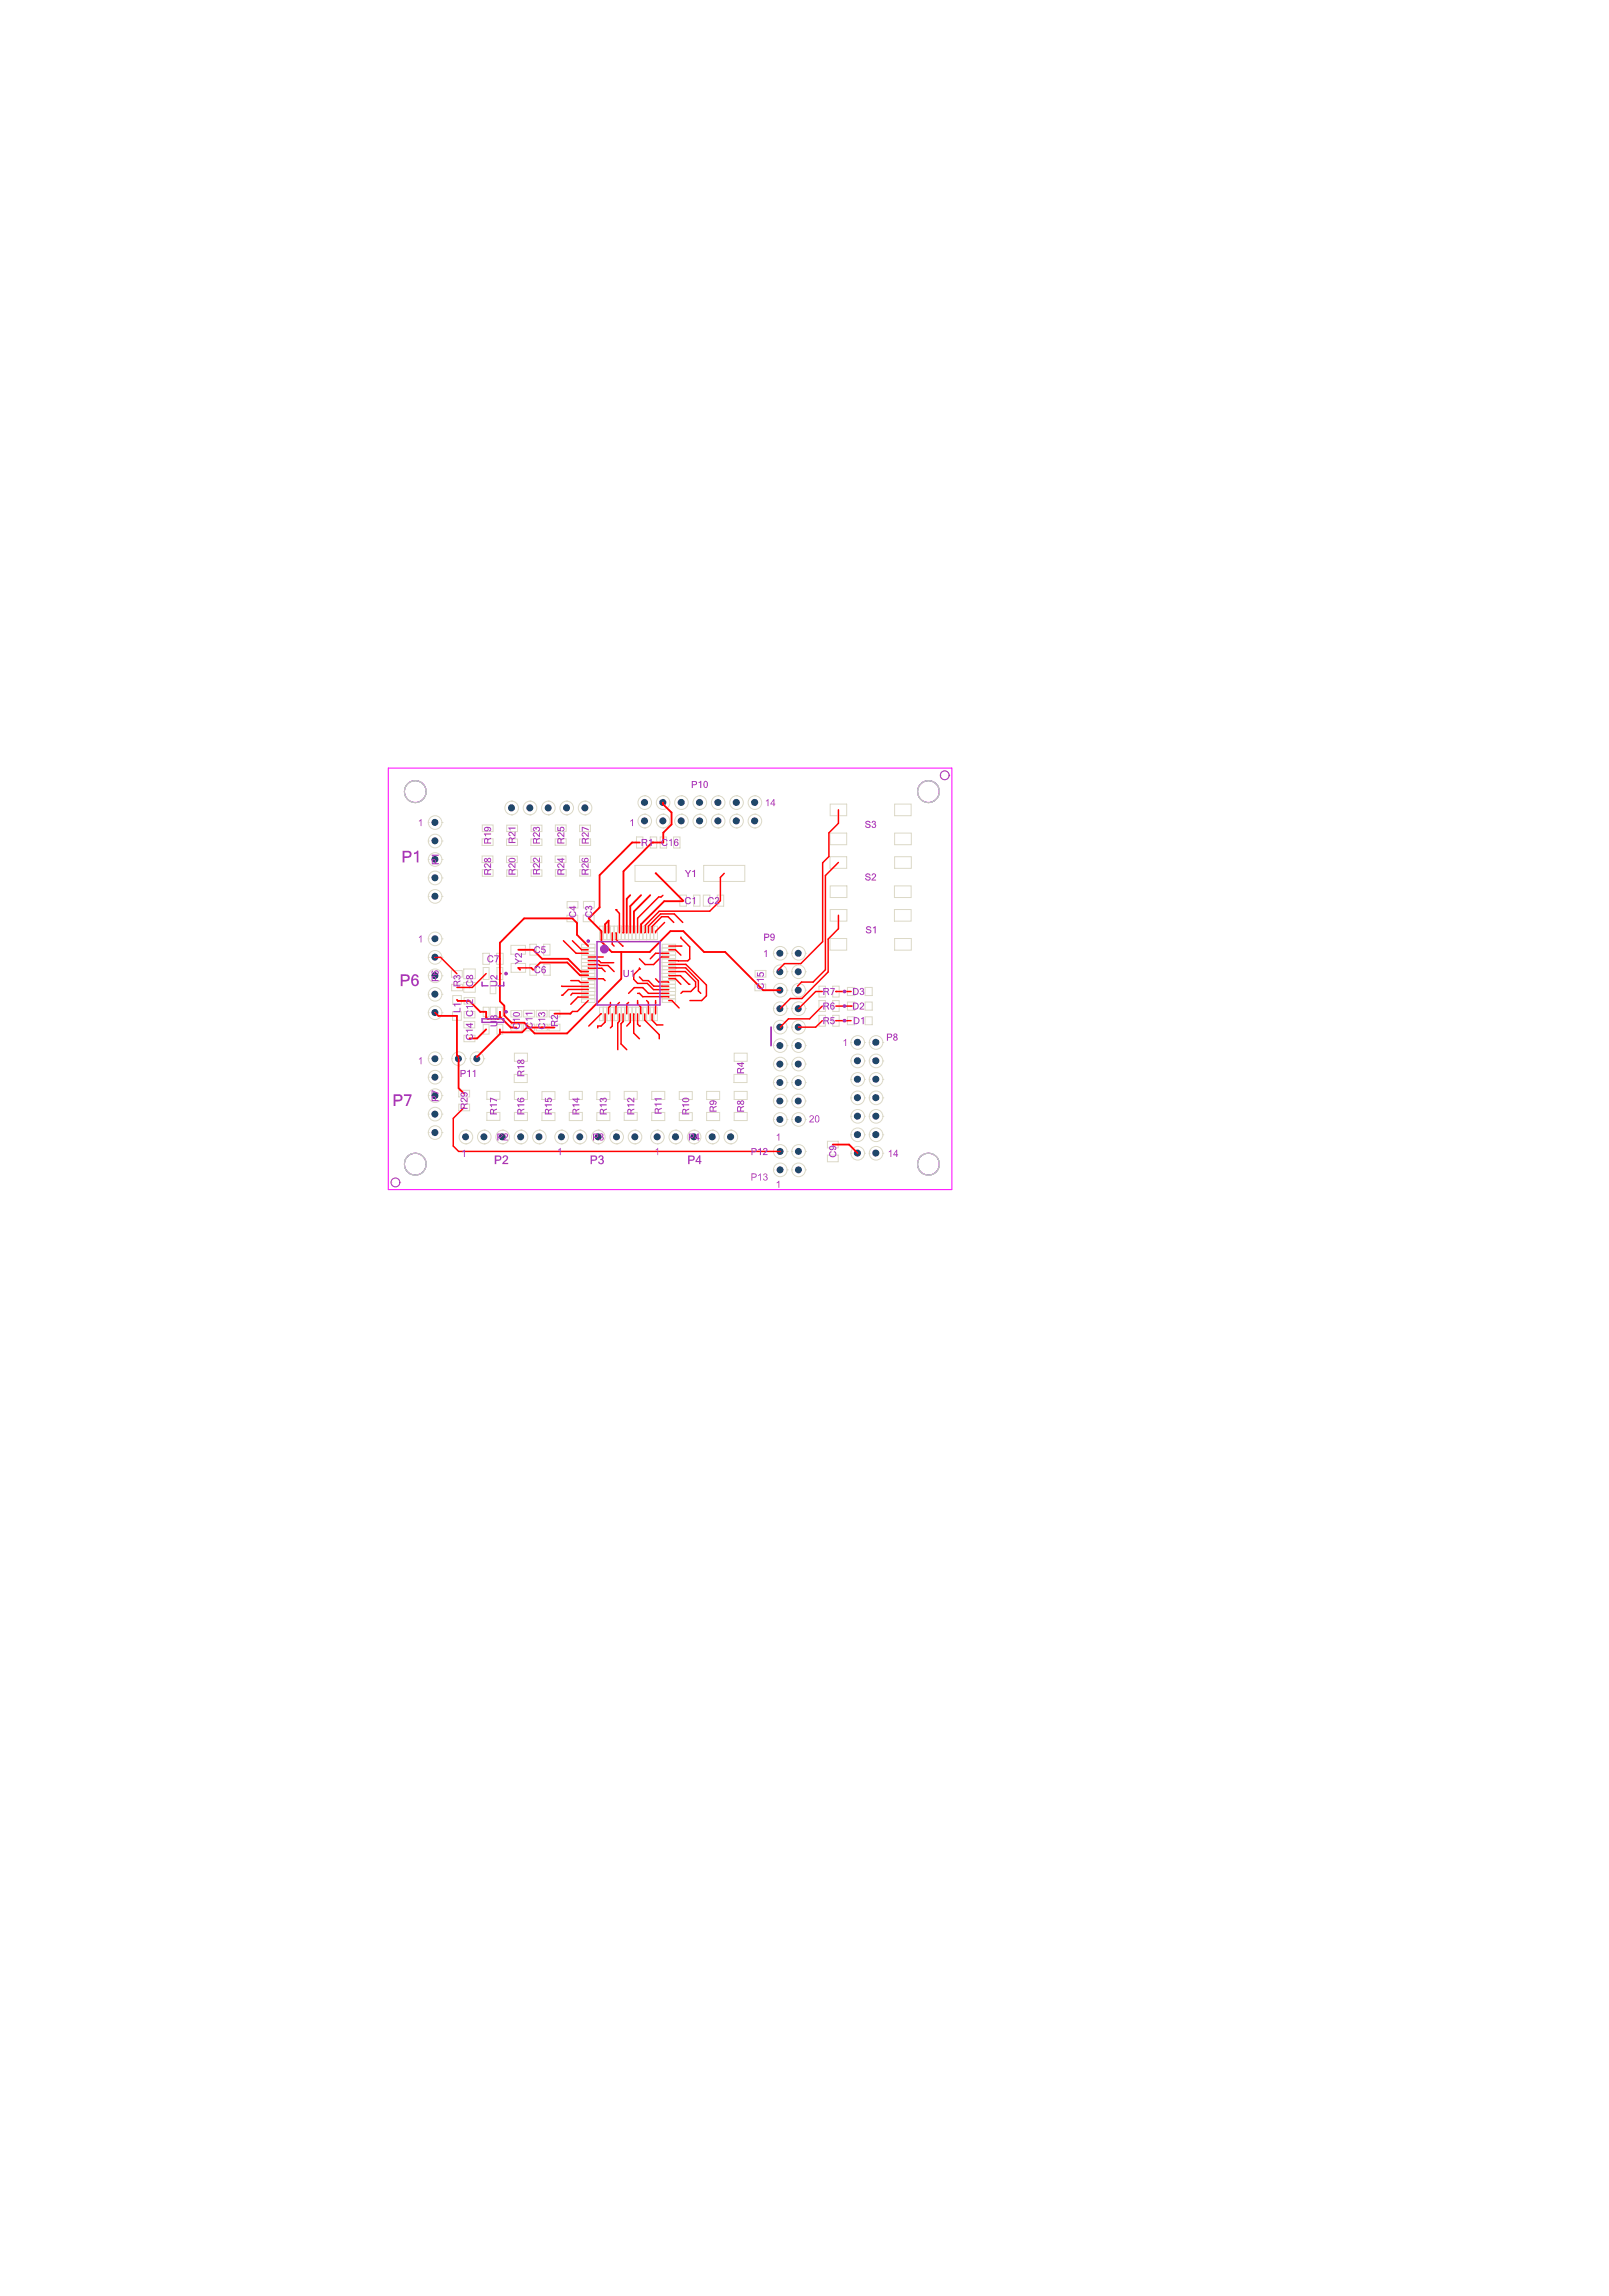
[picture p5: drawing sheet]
<svg xmlns="http://www.w3.org/2000/svg" width="202mm" height="288mm" viewBox="0 0 202 288" stroke-linecap="round" stroke-linejoin="round" font-family="sans-serif">
<g fill="none" stroke="#c0c0c0" stroke-width=".13">
<circle cx="52.1" cy="99.3" r="1.37"/>
<circle cx="116.4" cy="99.2" r="1.37"/>
<circle cx="52.1" cy="146" r="1.37"/>
<circle cx="116.4" cy="146" r="1.37"/>
</g>
<path d="M80.9 99.8h.1M80.9 99.8a.86 .86 0 0 1 .8 .8 .86 .86 0 0 1-.8 .9M80.9 99.8a.86 .86 0 0 0-.9 .8 .86 .86 0 0 0 .9 .9M80.9 101.5h.1" fill="none" stroke="#dcd9c7" stroke-width=".13"/>
<circle cx="80.8" cy="100.6" r=".44" fill="#1f4769"/>
<g fill="none" stroke="#dcd9c7" stroke-width=".13">
<path d="M80.9 103.8h.1M80.9 102.1h.1"/>
<circle cx="80.9" cy="102.9" r=".85"/>
</g>
<circle cx="80.8" cy="102.9" r=".44" fill="#1f4769"/>
<path d="M90.1 99.8h.1M90.1 99.8a.86 .86 0 0 1 .8 .8 .86 .86 0 0 1-.8 .9M90.1 99.8a.86 .86 0 0 0-.9 .8 .86 .86 0 0 0 .9 .9M90.1 101.5h.1" fill="none" stroke="#dcd9c7" stroke-width=".13"/>
<circle cx="90" cy="100.6" r=".44" fill="#1f4769"/>
<g fill="none" stroke="#dcd9c7" stroke-width=".13">
<path d="M90.1 103.8h.1M90.1 102.1h.1"/>
<circle cx="90.1" cy="102.9" r=".85"/>
</g>
<circle cx="90" cy="102.9" r=".44" fill="#1f4769"/>
<path d="M58.4 143.4h.1M58.4 141.7h.1M58.4 141.7a.86 .86 0 0 1 .9 .9 .86 .86 0 0 1-.9 .8M58.4 141.7a.86 .86 0 0 0-.8 .9 .86 .86 0 0 0 .8 .8" fill="none" stroke="#dcd9c7" stroke-width=".13"/>
<circle cx="58.4" cy="142.5" r=".44" fill="#1f4769"/>
<path d="M65.3 143.4h.1M65.3 141.7h.1M65.3 141.7a.86 .86 0 0 1 .9 .9 .86 .86 0 0 1-.9 .8M65.3 141.7a.86 .86 0 0 0-.8 .9 .86 .86 0 0 0 .8 .8" fill="none" stroke="#dcd9c7" stroke-width=".13"/>
<circle cx="65.3" cy="142.5" r=".44" fill="#1f4769"/>
<path d="M63 143.4h.1M63 141.7h.1M63 141.7a.86 .86 0 0 1 .9 .9 .86 .86 0 0 1-.9 .8M63 141.7a.86 .86 0 0 0-.8 .9 .86 .86 0 0 0 .8 .8" fill="none" stroke="#dcd9c7" stroke-width=".13"/>
<circle cx="63" cy="142.5" r=".44" fill="#1f4769"/>
<path d="M72.7 143.4h.1M72.7 141.7h.1M72.7 141.7a.86 .86 0 0 1 .9 .9 .86 .86 0 0 1-.9 .8M72.7 141.7a.86 .86 0 0 0-.8 .9 .86 .86 0 0 0 .8 .8" fill="none" stroke="#dcd9c7" stroke-width=".13"/>
<circle cx="72.7" cy="142.5" r=".44" fill="#1f4769"/>
<path d="M70.4 143.4h.1M70.4 141.7h.1M70.4 141.7a.86 .86 0 0 1 .9 .9 .86 .86 0 0 1-.9 .8M70.4 141.7a.86 .86 0 0 0-.8 .9 .86 .86 0 0 0 .8 .8" fill="none" stroke="#dcd9c7" stroke-width=".13"/>
<circle cx="70.4" cy="142.5" r=".44" fill="#1f4769"/>
<path d="M77.3 143.4h.1M77.3 141.7h.1M77.3 141.7a.86 .86 0 0 1 .9 .9 .86 .86 0 0 1-.9 .8M77.3 141.7a.86 .86 0 0 0-.8 .9 .86 .86 0 0 0 .8 .8" fill="none" stroke="#dcd9c7" stroke-width=".13"/>
<circle cx="77.3" cy="142.5" r=".44" fill="#1f4769"/>
<path d="M79.6 143.4h.1M79.6 141.7h.1M79.6 141.7a.86 .86 0 0 1 .9 .9 .86 .86 0 0 1-.9 .8M79.6 141.7a.86 .86 0 0 0-.8 .9 .86 .86 0 0 0 .8 .8" fill="none" stroke="#dcd9c7" stroke-width=".13"/>
<circle cx="79.6" cy="142.5" r=".44" fill="#1f4769"/>
<path d="M87.1 143.4h.1M87.1 141.7h.1M87.1 141.7a.86 .86 0 0 1 .8 .9 .86 .86 0 0 1-.8 .8M87.1 141.7a.86 .86 0 0 0-.9 .9 .86 .86 0 0 0 .9 .8" fill="none" stroke="#dcd9c7" stroke-width=".13"/>
<circle cx="87" cy="142.5" r=".44" fill="#1f4769"/>
<path d="M84.8 143.4h.1M84.8 141.7h.1M84.8 141.7a.86 .86 0 0 1 .8 .9 .86 .86 0 0 1-.8 .8M84.8 141.7a.86 .86 0 0 0-.9 .9 .86 .86 0 0 0 .9 .8" fill="none" stroke="#dcd9c7" stroke-width=".13"/>
<circle cx="84.7" cy="142.5" r=".44" fill="#1f4769"/>
<path d="M91.7 143.4h.1M91.7 141.7h.1M91.7 141.7a.86 .86 0 0 1 .8 .9 .86 .86 0 0 1-.8 .8M91.7 141.7a.86 .86 0 0 0-.9 .9 .86 .86 0 0 0 .9 .8" fill="none" stroke="#dcd9c7" stroke-width=".13"/>
<circle cx="91.6" cy="142.5" r=".44" fill="#1f4769"/>
<path d="M53.7 139.7h.1M53.7 139.7a.85 .85 0 0 0 .9 .8 .85 .85 0 0 0 .8-.8M53.7 139.7a.85 .85 0 0 1 .9-.9 .85 .85 0 0 1 .8 .9M55.4 139.7h.1" fill="none" stroke="#dcd9c7" stroke-width=".13"/>
<circle cx="54.5" cy="139.7" r=".44" fill="#1f4769"/>
<path d="M53.7 137.4h.1M53.7 137.4a.85 .85 0 0 0 .9 .8 .85 .85 0 0 0 .8-.8M53.7 137.4a.85 .85 0 0 1 .9-.9 .85 .85 0 0 1 .8 .9M55.4 137.4h.1" fill="none" stroke="#dcd9c7" stroke-width=".13"/>
<circle cx="54.5" cy="137.4" r=".44" fill="#1f4769"/>
<path d="M53.7 132.7h.1M53.7 132.7a.85 .85 0 0 0 .9 .9 .85 .85 0 0 0 .8-.9M53.7 132.7a.85 .85 0 0 1 .9-.8 .85 .85 0 0 1 .8 .8M55.4 132.7h.1" fill="none" stroke="#dcd9c7" stroke-width=".13"/>
<circle cx="54.5" cy="132.7" r=".44" fill="#1f4769"/>
<path d="M56.7 132.7h.1M56.7 132.7a.85 .85 0 0 0 .8 .9 .85 .85 0 0 0 .9-.9M56.7 132.7a.85 .85 0 0 1 .8-.8 .85 .85 0 0 1 .9 .8M58.4 132.7h.1" fill="none" stroke="#dcd9c7" stroke-width=".13"/>
<circle cx="57.5" cy="132.7" r=".44" fill="#1f4769"/>
<path d="M53.7 122.3h.1M53.7 122.3a.85 .85 0 0 0 .9 .9 .85 .85 0 0 0 .8-.9M53.7 122.3a.85 .85 0 0 1 .9-.8 .85 .85 0 0 1 .8 .8M55.4 122.3h.1" fill="none" stroke="#dcd9c7" stroke-width=".13"/>
<circle cx="54.5" cy="122.3" r=".44" fill="#1f4769"/>
<path d="M53.7 124.7h.1M53.7 124.7a.85 .85 0 0 0 .9 .8 .85 .85 0 0 0 .8-.8M53.7 124.7a.85 .85 0 0 1 .9-.9 .85 .85 0 0 1 .8 .9M55.4 124.7h.1" fill="none" stroke="#dcd9c7" stroke-width=".13"/>
<circle cx="54.5" cy="124.6" r=".44" fill="#1f4769"/>
<path d="M53.7 117.7h.1M53.7 117.7a.85 .85 0 0 0 .9 .9 .85 .85 0 0 0 .8-.9M53.7 117.7a.85 .85 0 0 1 .9-.8 .85 .85 0 0 1 .8 .8M55.4 117.7h.1" fill="none" stroke="#dcd9c7" stroke-width=".13"/>
<circle cx="54.5" cy="117.7" r=".44" fill="#1f4769"/>
<path d="M53.7 107.8h.1M53.7 107.8a.85 .85 0 0 0 .9 .8 .85 .85 0 0 0 .8-.8M53.7 107.8a.85 .85 0 0 1 .9-.9 .85 .85 0 0 1 .8 .9M55.4 107.8h.1" fill="none" stroke="#dcd9c7" stroke-width=".13"/>
<circle cx="54.5" cy="107.7" r=".44" fill="#1f4769"/>
<path d="M53.7 110.1h.1M53.7 110.1a.85 .85 0 0 0 .9 .8 .85 .85 0 0 0 .8-.8M53.7 110.1a.85 .85 0 0 1 .9-.9 .85 .85 0 0 1 .8 .9M55.4 110.1h.1" fill="none" stroke="#dcd9c7" stroke-width=".13"/>
<circle cx="54.5" cy="110.1" r=".44" fill="#1f4769"/>
<path d="M53.7 103.1h.1M53.7 103.1a.85 .85 0 0 0 .9 .9 .85 .85 0 0 0 .8-.9M53.7 103.1a.85 .85 0 0 1 .9-.8 .85 .85 0 0 1 .8 .8M55.4 103.1h.1" fill="none" stroke="#dcd9c7" stroke-width=".13"/>
<circle cx="54.5" cy="103.1" r=".44" fill="#1f4769"/>
<g fill="none" stroke="#dcd9c7" stroke-width=".13">
<path d="M66.5 102.2h.1M66.5 100.4h.1"/>
<circle cx="66.5" cy="101.3" r=".85"/>
</g>
<circle cx="66.4" cy="101.3" r=".44" fill="#1f4769"/>
<g fill="none" stroke="#dcd9c7" stroke-width=".13">
<path d="M64.2 102.2h.1M64.2 100.4h.1"/>
<circle cx="64.2" cy="101.3" r=".85"/>
</g>
<circle cx="64.1" cy="101.3" r=".44" fill="#1f4769"/>
<g fill="none" stroke="#dcd9c7" stroke-width=".13">
<path d="M71.1 102.2h.1M71.1 100.4h.1"/>
<circle cx="71.1" cy="101.3" r=".85"/>
</g>
<circle cx="71" cy="101.3" r=".44" fill="#1f4769"/>
<g fill="none" stroke="#dcd9c7" stroke-width=".13">
<path d="M73.4 102.2h.1M73.4 100.4h.1"/>
<circle cx="73.4" cy="101.3" r=".85"/>
</g>
<circle cx="73.3" cy="101.3" r=".44" fill="#1f4769"/>
<path d="M87.8 99.8h.1M87.8 99.8a.86 .86 0 0 1 .8 .8 .86 .86 0 0 1-.8 .9M87.8 99.8a.86 .86 0 0 0-.9 .8 .86 .86 0 0 0 .9 .9M87.8 101.5h.1" fill="none" stroke="#dcd9c7" stroke-width=".13"/>
<circle cx="87.7" cy="100.6" r=".44" fill="#1f4769"/>
<g fill="none" stroke="#dcd9c7" stroke-width=".13">
<path d="M87.8 103.8h.1M87.8 102.1h.1"/>
<circle cx="87.8" cy="102.9" r=".85"/>
</g>
<circle cx="87.7" cy="102.9" r=".44" fill="#1f4769"/>
<path d="M85.5 99.8h.1M85.5 99.8a.86 .86 0 0 1 .8 .8 .86 .86 0 0 1-.8 .9M85.5 99.8a.86 .86 0 0 0-.9 .8 .86 .86 0 0 0 .9 .9M85.5 101.5h.1" fill="none" stroke="#dcd9c7" stroke-width=".13"/>
<circle cx="85.4" cy="100.6" r=".44" fill="#1f4769"/>
<g fill="none" stroke="#dcd9c7" stroke-width=".13">
<path d="M85.5 103.8h.1M85.5 102.1h.1"/>
<circle cx="85.5" cy="102.9" r=".85"/>
</g>
<circle cx="85.4" cy="102.9" r=".44" fill="#1f4769"/>
<path d="M94.7 99.8h.1M94.7 99.8a.86 .86 0 0 1 .8 .8 .86 .86 0 0 1-.8 .9M94.7 99.8a.86 .86 0 0 0-.9 .8 .86 .86 0 0 0 .9 .9M94.7 101.5h.1" fill="none" stroke="#dcd9c7" stroke-width=".13"/>
<circle cx="94.6" cy="100.6" r=".44" fill="#1f4769"/>
<g fill="none" stroke="#dcd9c7" stroke-width=".13">
<path d="M94.7 103.8h.1M94.7 102.1h.1"/>
<circle cx="94.7" cy="102.9" r=".85"/>
</g>
<circle cx="94.6" cy="102.9" r=".44" fill="#1f4769"/>
<path d="M92.4 99.8h.1M92.4 99.8a.86 .86 0 0 1 .8 .8 .86 .86 0 0 1-.8 .9M92.4 99.8a.86 .86 0 0 0-.9 .8 .86 .86 0 0 0 .9 .9M92.4 101.5h.1" fill="none" stroke="#dcd9c7" stroke-width=".13"/>
<circle cx="92.3" cy="100.6" r=".44" fill="#1f4769"/>
<g fill="none" stroke="#dcd9c7" stroke-width=".13">
<path d="M92.4 103.8h.1M92.4 102.1h.1"/>
<circle cx="92.4" cy="102.9" r=".85"/>
</g>
<circle cx="92.3" cy="102.9" r=".44" fill="#1f4769"/>
<path d="M99.3 146.7h.1M99.3 146.7a.85 .85 0 0 0 .9 .8 .85 .85 0 0 0 .8-.8M99.3 146.7a.85 .85 0 0 1 .9-.9 .85 .85 0 0 1 .8 .9M101 146.7h.1" fill="none" stroke="#dcd9c7" stroke-width=".13"/>
<circle cx="100.1" cy="146.7" r=".44" fill="#1f4769"/>
<path d="M99.3 144.4h.1M99.3 144.4a.85 .85 0 0 0 .9 .8 .85 .85 0 0 0 .8-.8M99.3 144.4a.85 .85 0 0 1 .9-.9 .85 .85 0 0 1 .8 .9M101 144.4h.1" fill="none" stroke="#dcd9c7" stroke-width=".13"/>
<circle cx="100.1" cy="144.4" r=".44" fill="#1f4769"/>
<g fill="none" stroke="#dcd9c7" stroke-width=".13">
<path d="M99.3 138h.1M101 138h.1"/>
<circle cx="100.2" cy="138" r=".85"/>
</g>
<circle cx="100.1" cy="138" r=".44" fill="#1f4769"/>
<g fill="none" stroke="#dcd9c7" stroke-width=".13">
<path d="M99.3 140.4h.1M101 140.4h.1"/>
<circle cx="100.2" cy="140.4" r=".85"/>
</g>
<circle cx="100.1" cy="140.4" r=".44" fill="#1f4769"/>
<g fill="none" stroke="#dcd9c7" stroke-width=".13">
<path d="M99.3 128.8h.1M101 128.8h.1"/>
<circle cx="100.2" cy="128.8" r=".85"/>
</g>
<circle cx="100.1" cy="128.8" r=".44" fill="#1f4769"/>
<g fill="none" stroke="#dcd9c7" stroke-width=".13">
<path d="M99.3 131.1h.1M101 131.1h.1"/>
<circle cx="100.2" cy="131.1" r=".85"/>
</g>
<circle cx="100.1" cy="131.1" r=".44" fill="#1f4769"/>
<g fill="none" stroke="#dcd9c7" stroke-width=".13">
<path d="M99.3 133.4h.1M101 133.4h.1"/>
<circle cx="100.2" cy="133.4" r=".85"/>
</g>
<circle cx="100.1" cy="133.4" r=".44" fill="#1f4769"/>
<g fill="none" stroke="#dcd9c7" stroke-width=".13">
<path d="M99.3 121.8h.1M101 121.8h.1"/>
<circle cx="100.2" cy="121.8" r=".85"/>
</g>
<circle cx="100.1" cy="121.8" r=".44" fill="#1f4769"/>
<g fill="none" stroke="#dcd9c7" stroke-width=".13">
<path d="M99.3 124.2h.1M101 124.2h.1"/>
<circle cx="100.2" cy="124.2" r=".85"/>
</g>
<circle cx="100.1" cy="124.2" r=".44" fill="#1f4769"/>
<g fill="none" stroke="#dcd9c7" stroke-width=".13">
<path d="M99.3 126.5h.1M101 126.5h.1"/>
<circle cx="100.2" cy="126.5" r=".85"/>
</g>
<circle cx="100.1" cy="126.5" r=".44" fill="#1f4769"/>
<path d="M109 144.6h.1M109 144.6a.85 .85 0 0 0 .9 .8 .85 .85 0 0 0 .8-.8M109 144.6a.85 .85 0 0 1 .9-.9 .85 .85 0 0 1 .8 .9M110.7 144.6h.1" fill="none" stroke="#dcd9c7" stroke-width=".13"/>
<circle cx="109.8" cy="144.6" r=".44" fill="#1f4769"/>
<path d="M106.7 144.6h.1M106.7 144.6a.85 .85 0 0 0 .9 .8 .85 .85 0 0 0 .8-.8M106.7 144.6a.85 .85 0 0 1 .9-.9 .85 .85 0 0 1 .8 .9M108.4 144.6h.1" fill="none" stroke="#dcd9c7" stroke-width=".13"/>
<circle cx="107.5" cy="144.6" r=".44" fill="#1f4769"/>
<path d="M109 140h.1M109 140a.85 .85 0 0 0 .9 .8 .85 .85 0 0 0 .8-.8M109 140a.85 .85 0 0 1 .9-.9 .85 .85 0 0 1 .8 .9M110.7 140h.1" fill="none" stroke="#dcd9c7" stroke-width=".13"/>
<circle cx="109.8" cy="139.9" r=".44" fill="#1f4769"/>
<path d="M106.7 140h.1M106.7 140a.85 .85 0 0 0 .9 .8 .85 .85 0 0 0 .8-.8M106.7 140a.85 .85 0 0 1 .9-.9 .85 .85 0 0 1 .8 .9M108.4 140h.1" fill="none" stroke="#dcd9c7" stroke-width=".13"/>
<circle cx="107.5" cy="139.9" r=".44" fill="#1f4769"/>
<path d="M109 137.6h.1M109 137.6a.85 .85 0 0 0 .9 .9 .85 .85 0 0 0 .8-.9M109 137.6a.85 .85 0 0 1 .9-.8 .85 .85 0 0 1 .8 .8M110.7 137.6h.1" fill="none" stroke="#dcd9c7" stroke-width=".13"/>
<circle cx="109.8" cy="137.6" r=".44" fill="#1f4769"/>
<path d="M106.7 137.6h.1M106.7 137.6a.85 .85 0 0 0 .9 .9 .85 .85 0 0 0 .8-.9M106.7 137.6a.85 .85 0 0 1 .9-.8 .85 .85 0 0 1 .8 .8M108.4 137.6h.1" fill="none" stroke="#dcd9c7" stroke-width=".13"/>
<circle cx="107.5" cy="137.6" r=".44" fill="#1f4769"/>
<path d="M109 133h.1M109 133a.85 .85 0 0 0 .9 .9 .85 .85 0 0 0 .8-.9M109 133a.85 .85 0 0 1 .9-.8 .85 .85 0 0 1 .8 .8M110.7 133h.1" fill="none" stroke="#dcd9c7" stroke-width=".13"/>
<circle cx="109.8" cy="133" r=".44" fill="#1f4769"/>
<path d="M106.7 133h.1M106.7 133a.85 .85 0 0 0 .9 .9 .85 .85 0 0 0 .8-.9M106.7 133a.85 .85 0 0 1 .9-.8 .85 .85 0 0 1 .8 .8M108.4 133h.1" fill="none" stroke="#dcd9c7" stroke-width=".13"/>
<circle cx="107.5" cy="133" r=".44" fill="#1f4769"/>
<path d="M109 130.7h.1M109 130.7a.85 .85 0 0 0 .9 .9 .85 .85 0 0 0 .8-.9M109 130.7a.85 .85 0 0 1 .9-.9 .85 .85 0 0 1 .8 .9M110.7 130.7h.1" fill="none" stroke="#dcd9c7" stroke-width=".13"/>
<circle cx="109.8" cy="130.7" r=".44" fill="#1f4769"/>
<path d="M106.7 130.7h.1M106.7 130.7a.85 .85 0 0 0 .9 .9 .85 .85 0 0 0 .8-.9M106.7 130.7a.85 .85 0 0 1 .9-.9 .85 .85 0 0 1 .8 .9M108.4 130.7h.1" fill="none" stroke="#dcd9c7" stroke-width=".13"/>
<circle cx="107.5" cy="130.7" r=".44" fill="#1f4769"/>
<path d="M53.7 135.1h.1M53.7 135.1a.85 .85 0 0 0 .9 .8 .85 .85 0 0 0 .8-.8M53.7 135.1a.85 .85 0 0 1 .9-.9 .85 .85 0 0 1 .8 .9M55.4 135.1h.1" fill="none" stroke="#dcd9c7" stroke-width=".13"/>
<circle cx="54.5" cy="135.1" r=".44" fill="#1f4769"/>
<path d="M53.7 142h.1M53.7 142a.85 .85 0 0 0 .9 .9 .85 .85 0 0 0 .8-.9M53.7 142a.85 .85 0 0 1 .9-.9 .85 .85 0 0 1 .8 .9M55.4 142h.1" fill="none" stroke="#dcd9c7" stroke-width=".13"/>
<circle cx="54.5" cy="142" r=".44" fill="#1f4769"/>
<path d="M53.7 127h.1M53.7 127a.85 .85 0 0 0 .9 .8 .85 .85 0 0 0 .8-.8M53.7 127a.85 .85 0 0 1 .9-.9 .85 .85 0 0 1 .8 .9M55.4 127h.1" fill="none" stroke="#dcd9c7" stroke-width=".13"/>
<circle cx="54.5" cy="127" r=".44" fill="#1f4769"/>
<path d="M53.7 120h.1M53.7 120a.85 .85 0 0 0 .9 .9 .85 .85 0 0 0 .8-.9M53.7 120a.85 .85 0 0 1 .9-.8 .85 .85 0 0 1 .8 .8M55.4 120h.1" fill="none" stroke="#dcd9c7" stroke-width=".13"/>
<circle cx="54.5" cy="120" r=".44" fill="#1f4769"/>
<path d="M53.7 112.4h.1M53.7 112.4a.85 .85 0 0 0 .9 .8 .85 .85 0 0 0 .8-.8M53.7 112.4a.85 .85 0 0 1 .9-.9 .85 .85 0 0 1 .8 .9M55.4 112.4h.1" fill="none" stroke="#dcd9c7" stroke-width=".13"/>
<circle cx="54.5" cy="112.4" r=".44" fill="#1f4769"/>
<path d="M53.7 105.4h.1M53.7 105.4a.85 .85 0 0 0 .9 .9 .85 .85 0 0 0 .8-.9M53.7 105.4a.85 .85 0 0 1 .9-.8 .85 .85 0 0 1 .8 .8M55.4 105.4h.1" fill="none" stroke="#dcd9c7" stroke-width=".13"/>
<circle cx="54.5" cy="105.4" r=".44" fill="#1f4769"/>
<g fill="none" stroke="#dcd9c7" stroke-width=".13">
<path d="M99.3 119.5h.1M101 119.5h.1"/>
<circle cx="100.2" cy="119.5" r=".85"/>
</g>
<circle cx="100.1" cy="119.5" r=".44" fill="#1f4769"/>
<g fill="none" stroke="#dcd9c7" stroke-width=".13">
<path d="M99.3 135.7h.1M101 135.7h.1"/>
<circle cx="100.2" cy="135.7" r=".85"/>
</g>
<circle cx="100.1" cy="135.7" r=".44" fill="#1f4769"/>
<path d="M109 142.3h.1M109 142.3a.85 .85 0 0 0 .9 .8 .85 .85 0 0 0 .8-.8M109 142.3a.85 .85 0 0 1 .9-.9 .85 .85 0 0 1 .8 .9M110.7 142.3h.1" fill="none" stroke="#dcd9c7" stroke-width=".13"/>
<circle cx="109.8" cy="142.3" r=".44" fill="#1f4769"/>
<path d="M106.7 142.3h.1M106.7 142.3a.85 .85 0 0 0 .9 .8 .85 .85 0 0 0 .8-.8M106.7 142.3a.85 .85 0 0 1 .9-.9 .85 .85 0 0 1 .8 .9M108.4 142.3h.1" fill="none" stroke="#dcd9c7" stroke-width=".13"/>
<circle cx="107.5" cy="142.3" r=".44" fill="#1f4769"/>
<path d="M109 135.3h.1M109 135.3a.85 .85 0 0 0 .9 .9 .85 .85 0 0 0 .8-.9M109 135.3a.85 .85 0 0 1 .9-.8 .85 .85 0 0 1 .8 .8M110.7 135.3h.1" fill="none" stroke="#dcd9c7" stroke-width=".13"/>
<circle cx="109.8" cy="135.3" r=".44" fill="#1f4769"/>
<path d="M106.7 135.3h.1M106.7 135.3a.85 .85 0 0 0 .9 .9 .85 .85 0 0 0 .8-.9M106.7 135.3a.85 .85 0 0 1 .9-.8 .85 .85 0 0 1 .8 .8M108.4 135.3h.1" fill="none" stroke="#dcd9c7" stroke-width=".13"/>
<circle cx="107.5" cy="135.3" r=".44" fill="#1f4769"/>
<path d="M60.7 143.4h.1M60.7 141.7h.1M60.7 141.7a.86 .86 0 0 1 .9 .9 .86 .86 0 0 1-.9 .8M60.7 141.7a.86 .86 0 0 0-.8 .9 .86 .86 0 0 0 .8 .8" fill="none" stroke="#dcd9c7" stroke-width=".13"/>
<circle cx="60.7" cy="142.5" r=".44" fill="#1f4769"/>
<path d="M67.6 143.4h.1M67.6 141.7h.1M67.6 141.7a.86 .86 0 0 1 .9 .9 .86 .86 0 0 1-.9 .8M67.6 141.7a.86 .86 0 0 0-.8 .9 .86 .86 0 0 0 .8 .8" fill="none" stroke="#dcd9c7" stroke-width=".13"/>
<circle cx="67.6" cy="142.5" r=".44" fill="#1f4769"/>
<path d="M82.4 143.4h.1M82.4 141.7h.1M82.4 141.7a.86 .86 0 0 1 .9 .9 .86 .86 0 0 1-.9 .8M82.4 141.7a.86 .86 0 0 0-.8 .9 .86 .86 0 0 0 .8 .8" fill="none" stroke="#dcd9c7" stroke-width=".13"/>
<circle cx="82.4" cy="142.5" r=".44" fill="#1f4769"/>
<path d="M75 143.4h.1M75 141.7h.1M75 141.7a.86 .86 0 0 1 .9 .9 .86 .86 0 0 1-.9 .8M75 141.7a.86 .86 0 0 0-.8 .9 .86 .86 0 0 0 .8 .8" fill="none" stroke="#dcd9c7" stroke-width=".13"/>
<circle cx="75" cy="142.5" r=".44" fill="#1f4769"/>
<path d="M89.4 143.4h.1M89.4 141.7h.1M89.4 141.7a.86 .86 0 0 1 .8 .9 .86 .86 0 0 1-.8 .8M89.4 141.7a.86 .86 0 0 0-.9 .9 .86 .86 0 0 0 .9 .8" fill="none" stroke="#dcd9c7" stroke-width=".13"/>
<circle cx="89.3" cy="142.5" r=".44" fill="#1f4769"/>
<g fill="none" stroke="#dcd9c7" stroke-width=".13">
<path d="M59 132.7h.1M60.7 132.7h.1"/>
<circle cx="59.8" cy="132.7" r=".85"/>
</g>
<circle cx="59.8" cy="132.7" r=".44" fill="#1f4769"/>
<g fill="none" stroke="#dcd9c7" stroke-width=".13">
<path d="M68.8 102.2h.1M68.8 100.4h.1"/>
<circle cx="68.8" cy="101.3" r=".85"/>
</g>
<circle cx="68.7" cy="101.3" r=".44" fill="#1f4769"/>
<path d="M83.2 99.8h.1M83.2 99.8a.86 .86 0 0 1 .8 .8 .86 .86 0 0 1-.8 .9M83.2 99.8a.86 .86 0 0 0-.9 .8 .86 .86 0 0 0 .9 .9M83.2 101.5h.1" fill="none" stroke="#dcd9c7" stroke-width=".13"/>
<circle cx="83.1" cy="100.6" r=".44" fill="#1f4769"/>
<g fill="none" stroke="#dcd9c7" stroke-width=".13">
<path d="M83.2 103.8h.1M83.2 102.1h.1"/>
<circle cx="83.2" cy="102.9" r=".85"/>
</g>
<circle cx="83.1" cy="102.9" r=".44" fill="#1f4769"/>
<g fill="none" stroke="#dcd9c7" stroke-width=".13">
<path d="M97 146.7h.1M98.7 146.7h.1"/>
<circle cx="97.9" cy="146.7" r=".85"/>
</g>
<circle cx="97.8" cy="146.7" r=".44" fill="#1f4769"/>
<g fill="none" stroke="#dcd9c7" stroke-width=".13">
<path d="M97 144.4h.1M98.7 144.4h.1"/>
<circle cx="97.9" cy="144.4" r=".85"/>
</g>
<circle cx="97.8" cy="144.4" r=".44" fill="#1f4769"/>
<g fill="none" stroke="#dcd9c7" stroke-width=".13">
<path d="M97 138h.1M98.7 138h.1"/>
<circle cx="97.9" cy="138" r=".85"/>
</g>
<circle cx="97.8" cy="138" r=".44" fill="#1f4769"/>
<g fill="none" stroke="#dcd9c7" stroke-width=".13">
<path d="M97 140.4h.1M98.7 140.4h.1"/>
<circle cx="97.9" cy="140.4" r=".85"/>
</g>
<circle cx="97.8" cy="140.4" r=".44" fill="#1f4769"/>
<g fill="none" stroke="#dcd9c7" stroke-width=".13">
<path d="M97 128.8h.1M98.7 128.8h.1"/>
<circle cx="97.9" cy="128.8" r=".85"/>
</g>
<circle cx="97.8" cy="128.8" r=".44" fill="#1f4769"/>
<g fill="none" stroke="#dcd9c7" stroke-width=".13">
<path d="M97 131.1h.1M98.7 131.1h.1"/>
<circle cx="97.9" cy="131.1" r=".85"/>
</g>
<circle cx="97.8" cy="131.1" r=".44" fill="#1f4769"/>
<g fill="none" stroke="#dcd9c7" stroke-width=".13">
<path d="M97 133.4h.1M98.7 133.4h.1"/>
<circle cx="97.9" cy="133.4" r=".85"/>
</g>
<circle cx="97.8" cy="133.4" r=".44" fill="#1f4769"/>
<g fill="none" stroke="#dcd9c7" stroke-width=".13">
<path d="M97 121.8h.1M98.7 121.8h.1"/>
<circle cx="97.9" cy="121.8" r=".85"/>
</g>
<circle cx="97.8" cy="121.8" r=".44" fill="#1f4769"/>
<g fill="none" stroke="#dcd9c7" stroke-width=".13">
<path d="M97 124.2h.1M98.7 124.2h.1"/>
<circle cx="97.9" cy="124.2" r=".85"/>
</g>
<circle cx="97.8" cy="124.2" r=".44" fill="#1f4769"/>
<g fill="none" stroke="#dcd9c7" stroke-width=".13">
<path d="M97 126.5h.1M98.7 126.5h.1"/>
<circle cx="97.9" cy="126.5" r=".85"/>
</g>
<circle cx="97.8" cy="126.5" r=".44" fill="#1f4769"/>
<g fill="none" stroke="#dcd9c7" stroke-width=".13">
<path d="M97 119.5h.1M98.7 119.5h.1"/>
<circle cx="97.9" cy="119.5" r=".85"/>
</g>
<circle cx="97.8" cy="119.5" r=".44" fill="#1f4769"/>
<g fill="none" stroke="#dcd9c7" stroke-width=".13">
<path d="M97 135.7h.1M98.7 135.7h.1"/>
<circle cx="97.9" cy="135.7" r=".85"/>
</g>
<circle cx="97.8" cy="135.7" r=".44" fill="#1f4769"/>
<g fill="none" stroke="#dcd9c7" stroke-width=".13">
<path d="M117.9 97.2h.1M117.9 97.2a.55 .55 0 0 0 .6 .6 .55 .55 0 0 0 .5-.6M117.9 97.2a.55 .55 0 0 1 .6-.6 .55 .55 0 0 1 .5 .6M119 97.2h.1M60.5 107.3h1.3v.9h-1.3zM60.5 105.2h1.3v.8h-1.3zM60.5 109h1.3v.9h-1.3zM60.5 103.4h1.3v.9h-1.3zM60.6 119.5h.8v1.4h-.8zM62.3 119.5h.8v1.4h-.8zM63.5 107.3h1.4v.9h-1.4zM63.5 105.2h1.4v.8h-1.4z"/>
<path d="M63.5 109.1h1.4v.8h-1.4zM63.5 103.5h1.4v.8h-1.4zM64.1 118.5h1.8v1.1h-1.8zM66.4 118.4h.9v1.4h-.9zM66.6 107.3h1.3v.9h-1.3zM66.6 105.2h1.4v.8h-1.4zM66.6 109.1h1.4v.8h-1.4zM66.6 103.5h1.4v.8h-1.4zM68.2 118.4h.8v1.4h-.8zM69.6 107.3h1.4v.8h-1.4zM69.6 105.2h1.4v.8h-1.4zM69.6 109h1.4v.8h-1.4z"/>
<path d="M69.6 103.4h1.4v.8h-1.4zM71.1 114.8h1.4v.8h-1.4zM71.1 113h1.4v.8h-1.4zM72.7 107.3h1.3v.8h-1.3zM72.7 105.2h1.4v.8h-1.4zM72.7 103.5h1.3v.8h-1.3zM72.7 109h1.4v.8h-1.4zM72.9 118.8h1.7v.5h-1.7zM72.9 119.8h1.7v.4h-1.7zM72.9 118.4h1.7v.4h-1.7zM72.9 119.3h1.7v.5h-1.7zM73.1 114.7h1.4v.9h-1.4z"/>
<path d="M73.2 113h1.3v.8h-1.3zM75.2 116.1h.5v1.7h-.5zM75.7 116.1h.4v1.7h-.4zM76.1 116.1h.5v1.7h-.5zM76.6 116.1h.4v1.7h-.4zM77 116.1h.5v1.7h-.5zM77.5 116.1h.4v1.7h-.4zM77.9 116.1h.5v1.7h-.5zM78.4 116.1h.4v1.7h-.4zM78.8 116.1h.5v1.7h-.5zM79.3 116.1h.4v1.7h-.4zM79.6 108.5h5.2v2h-5.2z"/>
<path d="M79.7 116.1h.5v1.7h-.5zM79.8 104.9h.8v1.4h-.8zM80.2 116.1h.4v1.7h-.4zM80.6 116.1h.5v1.7h-.5zM81.1 116.1h.5v1.7h-.5zM81.6 104.9h.8v1.4h-.8zM81.6 116.1h.4v1.7h-.4zM82 116.1h.4v1.7h-.4zM82.8 104.9h.8v1.4h-.8zM83 118.8h1.7v.5h-1.7zM83 119.8h1.7v.4h-1.7zM83 118.4h1.7v.4h-1.7z"/>
<path d="M83 119.3h1.7v.5h-1.7zM84.5 104.9h.8v1.4h-.8zM85.3 112.2h.8v1.4h-.8zM87 112.2h.8v1.4h-.8zM88.2 112.2h.8v1.4h-.8zM88.3 108.5h5.1v2h-5.1zM90 112.2h.8v1.4h-.8zM104.1 117.7h2.1v1.4h-2.1zM104.1 107.4h2.1v1.5h-2.1zM104.1 104.4h2.1v1.5h-2.1zM104.1 114h2.1v1.5h-2.1zM104.1 111.1h2.1v1.4h-2.1z"/>
<path d="M104.1 100.8h2.1v1.5h-2.1zM112.2 114h2.1v1.5h-2.1zM112.2 111.1h2.1v1.4h-2.1zM112.2 117.7h2.1v1.4h-2.1zM112.2 107.4h2.1v1.5h-2.1zM112.2 100.8h2.1v1.5h-2.1zM112.2 104.4h2.1v1.5h-2.1zM56.6 121.7h1.4v.8h-1.4zM56.6 123.4h1.4v.8h-1.4zM56.8 126.8h1.1v1.1h-1.1zM56.8 124.8h1.1v1.1h-1.1zM57.5 138.4h1.4v.9h-1.4z"/>
<path d="M57.5 136.7h1.4v.8h-1.4zM58.2 123.2h1.4v1.2h-1.4zM58.2 121.5h1.4v1.2h-1.4zM58.2 129.8h1.4v.8h-1.4zM58.2 128.1h1.3v.8h-1.3zM58.2 125.1h1.4v.8h-1.4zM58.2 126.8h1.4v.8h-1.4zM60.6 121.3h.7v1.5h-.7zM60.6 128.5h.7v1.2h-.7zM60.6 126.3h.7v1.2h-.7zM61.1 136.8h1.6v1h-1.6zM61.1 139.5h1.6v1h-1.6z"/>
<path d="M61.5 123.1h.7v1.5h-.7zM61.5 126.3h.7v1.2h-.7zM62.3 121.3h.8v1.5h-.8zM62.3 128.5h.8v1.2h-.8zM62.3 126.3h.8v1.2h-.8zM64.1 128.4h1.4v.8h-1.4zM64.1 126.7h1.3v.8h-1.3zM64.1 120.8h1.8v1.1h-1.8zM64.5 134.7h1.6v1h-1.6zM64.5 136.8h1.6v1.1h-1.6zM64.5 139.5h1.6v1h-1.6zM64.5 132h1.6v1.1h-1.6z"/>
<path d="M65.7 128.4h1.3v.8h-1.3zM65.7 126.7h1.3v.8h-1.3zM66.4 120.9h.9v1.4h-.9zM67.3 128.4h1.3v.8h-1.3zM67.3 126.7h1.3v.8h-1.3zM68 136.9h1.6v1h-1.6zM68 139.5h1.6v1h-1.6zM68.2 120.9h.8v1.4h-.8zM68.8 128.4h1.4v.8h-1.4zM68.9 126.7h1.3v.8h-1.3zM71.4 136.8h1.6v1.1h-1.6zM71.4 139.5h1.6v1h-1.6z"/>
<path d="M72.9 123.4h1.7v.5h-1.7zM72.9 122h1.7v.5h-1.7zM72.9 121.6h1.7v.4h-1.7zM72.9 120.7h1.7v.4h-1.7zM72.9 120.2h1.7v.5h-1.7zM72.9 124.8h1.7v.4h-1.7zM72.9 122.9h1.7v.5h-1.7zM72.9 125.2h1.7v.5h-1.7zM72.9 124.3h1.7v.5h-1.7zM72.9 123.8h1.7v.5h-1.7zM72.9 122.5h1.7v.4h-1.7zM72.9 121.1h1.7v.5h-1.7z"/>
<path d="M74.9 136.9h1.6v1h-1.6zM74.9 139.5h1.6v1h-1.6zM75.2 126.3h.5v1.7h-.5zM75.7 126.3h.4v1.7h-.4zM76.1 126.3h.5v1.7h-.5zM76.6 126.3h.4v1.7h-.4zM77 126.3h.5v1.7h-.5zM77.5 126.3h.4v1.7h-.4zM77.9 126.3h.5v1.7h-.5zM78.3 136.8h1.6v1h-1.6zM78.3 139.5h1.6v1h-1.6zM78.4 126.3h.4v1.7h-.4z"/>
<path d="M78.8 126.3h.5v1.7h-.5zM79.3 126.3h.4v1.7h-.4zM79.7 126.3h.5v1.7h-.5zM80.2 126.3h.4v1.7h-.4zM80.6 126.3h.5v1.7h-.5zM81.1 126.3h.5v1.7h-.5zM81.6 126.3h.4v1.7h-.4zM81.7 136.8h1.7v1.1h-1.7zM81.7 139.5h1.7v1h-1.7zM82 126.3h.4v1.7h-.4zM83 123.4h1.7v.5h-1.7zM83 121.6h1.7v.4h-1.7z"/>
<path d="M83 122h1.7v.5h-1.7zM83 120.2h1.7v.5h-1.7zM83 120.7h1.7v.4h-1.7zM83 122.9h1.7v.5h-1.7zM83 124.8h1.7v.4h-1.7zM83 125.2h1.7v.5h-1.7zM83 123.8h1.7v.5h-1.7zM83 124.3h1.7v.5h-1.7zM83 122.5h1.7v.4h-1.7zM83 121.1h1.7v.5h-1.7zM85.2 136.9h1.6v1h-1.6zM85.2 139.5h1.6v1h-1.6z"/>
<path d="M88.6 136.8h1.7v1.1h-1.7zM88.6 139.5h1.7v1h-1.7zM92 134.7h1.7v1h-1.7zM92.1 136.8h1.6v1.1h-1.6zM92.1 139.5h1.6v1h-1.6zM92.1 132h1.6v1.1h-1.6zM94.7 123.4h1.3v.8h-1.3zM94.7 121.7h1.4v.8h-1.4zM102.7 127.3h.8v1.4h-.8zM102.7 125.4h.8v1.4h-.8zM102.7 123.6h.8v1.4h-.8zM104.4 127.3h.8v1.4h-.8z"/>
<path d="M104.4 125.4h.8v1.4h-.8zM104.4 123.6h.8v1.4h-.8zM106.3 127.5h.9v1h-.9zM106.3 125.6h.9v1.1h-.9zM106.3 123.8h.9v1h-.9zM108.5 127.5h.9v1h-.9zM108.5 125.6h.9v1.1h-.9zM108.5 123.8h.9v1h-.9zM49 148.3h.1M49 148.3a.55 .55 0 0 0 .6 .5 .55 .55 0 0 0 .5-.5M49 148.3a.55 .55 0 0 1 .6-.6 .55 .55 0 0 1 .5 .6M50.1 148.3h.1"/>
<path d="M103.8 144.8h1.3v.9h-1.3zM103.8 143.1h1.3v.8h-1.3z"/>
</g>
<g fill="none" stroke="#c0c0c0" stroke-width=".13">
<circle cx="52.1" cy="99.3" r="1.37"/>
<circle cx="116.4" cy="99.2" r="1.37"/>
<circle cx="52.1" cy="146" r="1.37"/>
<circle cx="116.4" cy="146" r="1.37"/>
</g>
<g fill="none" stroke="#f0f" stroke-width=".13">
<path d="M48.7 96.3h70.7v52.9h-70.7z"/>
<circle cx="52.1" cy="99.2" r="1.36"/>
<circle cx="116.4" cy="99.2" r="1.36"/>
<circle cx="52.1" cy="146" r="1.36"/>
<circle cx="116.4" cy="146" r="1.36"/>
</g>
<g fill="none" stroke="#f00" stroke-width=".23">
<path d="M65 119.1h1.9l1.1 1.1h3.2l1.6 1.6h1M73.8 118.6l-1.4-1.4v-1.5l-.6-.6h-6.1l-3 3.1v7.3l.5 .6v1.2l.9 .9h1.7l1.2 1.4h4.1l6.8-6.9v-3.3M75.9 117v-1.1l.4-.5v1.6M79 112.2l-.4 .5v4.3M80.2 105.6h-.9l-4.1 4.1v4.1l-1.4 1.3 1.6 1.6v1.4l1.3 1.3h4.8l2.6-2.7h1.6l2.6 2.7h2.6l4.8 4.8h2.2M80.4 112.2l-1.4 1.4v3.4M81.6 112.2l-2.1 2.1v2.7M82.2 109.5l3.5 3.4-.1 .1h-2.3l-2.9 2.9v1.1M83.2 100.6v.2l1 1.1v1.5l-1 1v1.2h-1.4l-3.6 3.6-.1 7.8M54.6 127l.4 .4h2.3v4.9l.2 .2M57.3 125.4l.1 .1h1.5l1.3 1.4h.8v.7l.2 .1h1.3l.2-.1v-.7M57.5 132.7v3.7l.7 .7"/>
<path d="M61 129.1l-1.2 1.1h-.9M62.7 122.1h.1M62.7 129.1v.5l-2.9 2.9M62.7 127.5l1.4 1.3h.7M65 121.3l.2 .3M66.6 121.3l.3 .3M67.1 121.3l.7-.6h3.3l1.6 1.6h1.1M67.9 128.8h.1M69.5 128.8h-3.4l-.6 .6h-2.8M71.6 127l-2.1 .1M104.4 143.5h2.1l1.1 1.1"/>
</g>
<g fill="none" stroke="#f00" stroke-width=".18">
<path d="M70.7 117.9l1.5 1.6h1.6M71.8 117.9l1.1 1.2h.9M73.8 120h1.9M76.8 117v1.4l.2 .2M77.2 114.1h.1M77.2 114.1l.5 .4v2.5M77.2 117l.1 .8 .8 .8M83.1 112.3l-.2 .2h-.3l-2.6 2.6v1.9M83.3 115.7l-1.1 1.1v.2M83.9 119.1h.8l.7 .7M83.9 120h-1l-.9 .9h-1.1l-.7-.7M83.9 119.5h-1.7l-.6 .7"/>
<path d="M83.9 118.6h1.5M84.5 115.7l-.7-.8h-.8l-1.2 1.3v.8M85.4 118.6h.1M85.4 117.5v.1l1.1 1.1v1.5l-.3 .3-2.3-.1M85.6 115.7l-1-1.1h-1.8l-1.5 1.5v.9M90.8 109.5l-.5 .5v2.9l-1.3 1.3h-6.3l-1.8 1.8v.9v.1M105.2 108.1l-1.7 1.7v11.8l-1.5 1.5h-1.5l-.5 .5M105.2 101.5v1.7l-1.2 1.2v3l-.8 .8v9.9l-2.8 2.7h-2l-.8 .8M105.2 114.8v1.6l-1.3 1.3v4.2l-3.3 3.3h-1.5l-1.2 1.3M54.6 120h.7l2 2.1M58.2 138.9l-1.4 1.3v3.5l.7 .7h40.4M61 122.1l-1.8 1.7h-1.9"/>
<path d="M65 121.3h1.6l.3 .3M70.4 123.6h3.4M71.6 122.9h1l.2 .3h1M73.8 124.1h-2.5l-.7 .7h-.2M73.8 124.5h-2l-.2 .3M73.8 120.9l2.5 .1 .7 .8M73.8 121.3l1.7 .1 .4 .4M73.8 122.7h1.9l.2 .2M73.8 120.4h1.3l.3 .3h1.6M73.8 125.4l-1.4 1.4h-.6l-.2 .2M73.8 125h-1.3l-.9 .9M75.4 127.1l-1.6 1.5"/>
<path d="M75.9 127.1v1.1l-.5 .4h-.4v.3M76.6 125.7v.4l-.3 .2v.8M76.8 127.1v1.5l-.2 .3M77.7 127.1v.9l-.2 .3v3.3M77.7 125.7l-.5 .4v1M78.1 127.1v1l-.2 .2v2.6l.7 .7M78.8 124.5l.7-.7h1.1l.7 .7h2.6M78.8 125.7l-.2 .2v1.2M79 127.1v1.1l-.4 .4M79.5 127.1v2.4l.7 .7M80 125.4v.5l.4 .4v.8M80 124.5h.2l.4 .5h3.3"/>
<path d="M80 127.1v1.3l.2 .2M80.2 121.5h.1M80.2 128.6h.1M80.2 121.5l-.7 .7v.6l.5 .5h1.2l.8 .8h1.9M80.2 122.5l.4 .4h.7l.7 .7h1.9M80.2 121.3v.2M80.9 127.1v.8l1.8 1.8v.5M81.1 125.4l.2 .3v1.4M81.8 127.1v.8l.6 .6h.7M82.2 125.4v1.7M82.2 122.7l.4 .4h1.2l.1 .1M83.9 125.4h.4l.9 1"/>
<path d="M83.9 120.9h2.1l2.6 2.6v1.3l-.6 .6h-1.5M83.9 122.3h1.4l1.1 1.1h.1M83.9 122.7h.8l.7 .7M83.9 121.8h2l1.3 1.3v.6l-.6 .6h-1l-.2 .2M83.9 121.3h2.1l1.6 1.7v1.2l.3 .3M85.1 120.4v.1M103.1 124.3h-.8l-2.1 2.2M103.1 128l-.8 .8h-2.1M103.1 126.1l-1.6 1.6h-2.6l-1 1.1M104.8 124.3h.1M104.8 124.3h1.9M104.8 128h1.9"/>
<path d="M104.8 126.1h1.9M106.7 126.1h.1"/>
</g>
<path d="M74.9 118.1h7.9v7.9h-7.9zM60.5 123.1v.5h.7M60.5 127.7h2.7v.5h-2.7zM63.2 123.1v.5h-.7" fill="none" stroke="#ab35be" stroke-width=".18"/>
<path d="M96.7 128.8v2.3" fill="none" stroke="#ab35be" stroke-width=".23"/>
<g fill="#ab35be">
<path d="M52.6 132.7l.3-.2v.9h-.2v-.7l-.2 .2z"/>
<path d="M58 144.4l.3-.2v.9h-.1v-.7l-.2 .1z"/>
<path d="M70 144.1l.3-.2v.9h-.1v-.7l-.2 .2z"/>
<path d="M82.2 144.2l.3-.3v.9h-.1v-.7l-.2 .2z"/>
<path d="M85.9 109.1h.1l.3 .4 .2-.4h.2l-.3 .5v.4h-.2v-.4z"/>
<path d="M86.8 109.2l.4-.1v.9h-.2v-.7h-.2z"/>
<path d="M97.4 148.2l.3-.2v.9h-.1v-.7l-.2 .2z"/>
<path d="M97.4 142.3l.3-.2v.9h-.1v-.7l-.2 .1z"/>
<path d="M104.1 144.4l.2-.1v.2l-.2 .2 .1 .2 .3 .1 .3-.2a.21 .21 0 0 0-.2-.3v-.2l.2 .2 .1 .2-.1 .2-.2 .2h-.4l-.2-.3z"/>
<path d="M111.5 144.4l.3-.2v.9h-.1v-.7l-.2 .1z"/>
<path d="M52.5 117.5l.4-.2v.9h-.2v-.7l-.1 .1z"/>
<path d="M52.5 102.9l.4-.2v.9h-.2v-.7l-.1 .1z"/>
<path d="M58.6 129.7l.1-.1v.2l-.2 .2 .1 .2 .3 .1 .3-.2a.21 .21 0 0 0-.2-.3v-.2l.3 .2v.2v.2l-.3 .2h-.3l-.3-.3z"/>
<path d="M58.4 129.1h.9v.1h-.7l.1 .2h-.1z"/>
<path d="M58.6 126.7h.1v.1l-.1 .2v.2l.4 .1 .2-.2a.21 .21 0 0 0-.2-.3v-.1l.3 .1 .1 .2-.1 .3-.3 .1h-.3l-.3-.3z"/>
<path d="M58.4 126.1h.9v.2h-.6v.2h-.1z"/>
<path d="M58.6 125.3h.2l.4 .4v-.4h.1v.6l-.2-.1-.3-.3a.15 .15 0 0 0-.3 0 .15 .15 0 0 0 .2 .2l-.1 .2-.1-.2-.1-.2z"/>
<path d="M58.6 122.9h.1v.2l-.1 .2v.2h.4l.2-.1a.21 .21 0 0 0-.2-.3v-.2l.3 .1 .1 .2-.1 .3-.3 .2h-.3l-.3-.4z"/>
<path d="M63.9 108.3h.3l.3 .4v-.5h.2v.6h-.2l-.3-.3a.17 .17 0 0 0-.2-.2 .17 .17 0 0 0-.1 .2 .17 .17 0 0 0 .1 .2v.1l-.2-.1v-.2z"/>
<path d="M71.5 114.3h.2v.1l-.2 .2 .1 .2 .3 .1 .2-.2a.21 .21 0 0 0-.1-.3v-.1l.2 .1 .1 .2-.1 .2-.3 .2h-.3l-.2-.3z"/>
<path d="M73 108.3h.4l.3 .4v-.5h.1v.6h-.2l-.2-.3a.17 .17 0 0 0-.2-.2 .17 .17 0 0 0-.2 .2 .17 .17 0 0 0 .2 .2v.1l-.3-.1v-.2z"/>
<path d="M75.2 138.5h.9v.1h-.7l.1 .2h-.1z"/>
<path d="M75.3 137.7l.1-.1 .2 .2 .1-.2h.3l.1 .2v.2l-.2 .2h-.1l.1-.1a.16 .16 0 0 0 .1-.2 .16 .16 0 0 0-.2-.1 .16 .16 0 0 0-.1 .1l-.1 .1a.14 .14 0 0 0-.1-.2 .14 .14 0 0 0-.2 .1 .14 .14 0 0 0 .1 .2v.1l-.2-.1z"/>
<path d="M78.6 138.5h.9v.1h-.6v.2h-.1z"/>
<path d="M78.7 137.7h.4l.3 .3v-.4h.1v.6l-.5-.4a.15 .15 0 0 0-.2 .1 .15 .15 0 0 0 .1 .2v.1l-.2-.1z"/>
<path d="M79.1 102.9l.3-.2v.9h-.1v-.7l-.3 .1z"/>
<path d="M82.1 138.4h.9v.1h-.7l.1 .2h-.2z"/>
<path d="M82.1 137.7h.9v.1h-.7l.1 .2h-.2z"/>
<path d="M95.1 123.3h.1v.1l-.2 .2 .1 .2 .3 .1 .3-.2a.21 .21 0 0 0-.2-.3v-.1l.3 .1v.2v.2l-.3 .2h-.3l-.3-.3z"/>
<path d="M94.9 122.7h.9v.2h-.7l.1 .2h-.1z"/>
<path d="M94.9 121.9h.1v.4h.3l-.1-.2 .1-.2h.4l.1 .3v.2l-.3 .1 .2-.4-.3-.1-.1 .2 .1 .2h-.5z"/>
<path d="M95.8 119.3l.3-.2v.9h-.1v-.7l-.2 .1z"/>
<path d="M63.9 104.3h.3l.3 .4v-.4h.2v.6l-.2-.1-.3-.3a.17 .17 0 0 0-.2-.1 .17 .17 0 0 0-.1 .2 .17 .17 0 0 0 .1 .1v.1l-.2-.1v-.2z"/>
<path d="M63.8 103.8h.9v.1h-.7v.2h-.1z"/>
<path d="M66.1 128.2h.1v.1l-.2 .2 .1 .3h.3l.3-.2a.21 .21 0 0 0-.2-.3v-.1l.2 .1 .1 .2-.1 .3-.2 .2-.4-.1-.2-.3z"/>
<path d="M65.9 127.7h.9v.1h-.7l.1 .2h-.1z"/>
<path d="M65.9 127h.9v.1h-.7l.1 .2h-.1z"/>
<path d="M67.6 128.3h.2v.1l-.2 .2 .1 .2 .3 .1 .3-.2a.21 .21 0 0 0-.2-.3v-.1l.2 .1 .1 .2-.1 .3-.2 .1h-.4l-.2-.3z"/>
<path d="M67.5 127.7h.9v.2h-.7l.1 .2h-.2z"/>
<path d="M67.6 127l.2-.1 .1 .1 .1-.1h.3l.1 .1v.3l-.3 .2v-.2a.16 .16 0 0 0 .2-.1 .16 .16 0 0 0-.2-.2 .16 .16 0 0 0-.1 .2l-.1 .1a.13 .13 0 0 0-.1-.2 .13 .13 0 0 0-.2 .1 .13 .13 0 0 0 .1 .1v.2l-.2-.2v-.3z"/>
<path d="M69.2 127.3h.3l.4 .4v-.4h.1v.5h-.2l-.3-.3a.17 .17 0 0 0-.2-.2 .17 .17 0 0 0-.1 .2 .17 .17 0 0 0 .1 .2v.1l-.2-.1v-.2z"/>
<path d="M73.1 104.4h.3l.3 .4v-.4h.1v.5h-.1l-.3-.3a.17 .17 0 0 0-.2-.2 .17 .17 0 0 0-.1 .2 .17 .17 0 0 0 .1 .2v.1l-.2-.1-.1-.2z"/>
<path d="M73 103.7l.8 .3v.1l-.7-.3v.4h-.1z"/>
<path d="M51.9 106.9h.2l.2-.3h.2v1.5h-.2v-1.1l-.4 .1z"/>
<path d="M63.2 142.2l.3-.1 .2 .1v.3l-.4 .4h.4v.1h-.6l.1-.2 .3-.3a.17 .17 0 0 0 .1-.2 .17 .17 0 0 0-.2-.1 .17 .17 0 0 0-.1 .2h-.1z"/>
<path d="M61.3 119.8h.3l.3 .2-.2 .1-.2-.2-.2 .1-.1 .3 .2 .2a.21 .21 0 0 0 .3-.1h.2l-.2 .3h-.3l-.2-.2-.1-.4z"/>
<path d="M62 119.8h.6l-.3 .9h-.2l.3-.8h-.4z"/>
<path d="M78.2 121.6h.1v.5a.21 .21 0 0 0 .2 .3 .21 .21 0 0 0 .2-.3v-.5h.2v.6a.35 .35 0 0 1-.4 .3 .35 .35 0 0 1-.3-.4z"/>
<path d="M79.1 121.7l.4-.1v.9h-.2v-.7l-.2 .1z"/>
<path d="M81.4 105.3l.3-.1v.9h-.1v-.7h-.2z"/>
<path d="M86 112.5h.4l.2 .2-.1 .1-.2-.2-.2 .1-.1 .3 .2 .2a.21 .21 0 0 0 .3-.1h.1v.1l-.2 .2h-.2l-.2-.2-.1-.4z"/>
<path d="M86.8 112.6l.4-.1v.9h-.1v-.7h-.3z"/>
<path d="M83.1 105.2h.3l.3 .2-.1 .1-.2-.2-.2 .1-.1 .3 .2 .3a.21 .21 0 0 0 .3-.2h.1v.1l-.2 .2h-.3l-.2-.1v-.5z"/>
<path d="M83.9 105.3l.3-.1v.9h-.1v-.7h-.2z"/>
<path d="M87.6 98.1l.4-.2v.9h-.2v-.7l-.2 .1z"/>
<path d="M95.1 144.1l.3-.2v.9h-.1v-.6h-.2z"/>
<path d="M95.8 144h.4v.3l-.4 .4h.5v.1h-.6v-.2l.4-.3a.16 .16 0 0 0-.1-.3 .16 .16 0 0 0-.2 .2h-.1z"/>
<path d="M108 127.7l.3-.2v.9h-.1v-.7l-.2 .1z"/>
<path d="M107.9 125.7h.3l.2 .1-.1 .3-.3 .4h.4v.1h-.6v-.2l.4-.3a.17 .17 0 0 0 .1-.2 .17 .17 0 0 0-.2-.1 .17 .17 0 0 0-.1 .2h-.2z"/>
<path d="M107.9 123.9l.2-.1 .2 .1 .1 .3-.1 .1a.28 .28 0 0 1-.1 .4 .28 .28 0 0 1-.4-.2h.2a.17 .17 0 0 0 .2 .1 .17 .17 0 0 0 .1-.2 .17 .17 0 0 0-.3-.1v-.1a.13 .13 0 0 0 .2-.1 .13 .13 0 0 0-.1-.1 .13 .13 0 0 0-.1 .1h-.2z"/>
<path d="M108.7 116.2l.4-.1 .2 .3-.3-.1a.15 .15 0 0 0-.2 0 .15 .15 0 0 0 0 .2 .15 .15 0 0 0 .2 0l.2 .1 .1 .2-.1 .2h-.3h-.2l-.1-.3h.1l.2 .2a.17 .17 0 0 0 .3-.1 .18 .18 0 0 0-.3-.2h-.1a.24 .24 0 0 1-.2-.2 .24 .24 0 0 1 .1-.2z"/>
<path d="M109.5 116.3l.3-.2v.9h-.1v-.7l-.2 .1z"/>
<path d="M108.6 103l.4-.1 .2 .3-.3-.2a.15 .15 0 0 0-.2 0 .15 .15 0 0 0 0 .2 .15 .15 0 0 0 .2 .1l.2 .1 .1 .2-.1 .2h-.3h-.2l-.1-.3h.1l.2 .2a.17 .17 0 0 0 .3-.1 .18 .18 0 0 0-.3-.2h-.1a.24 .24 0 0 1-.2-.2 .24 .24 0 0 1 .1-.2z"/>
<path d="M109.4 102.9h.2l.2 .1v.2l-.1 .1 .2 .2-.1 .2-.2 .1-.3-.1v-.2h.1a.17 .17 0 0 0 .2 .2 .17 .17 0 0 0 .2-.2 .17 .17 0 0 0-.3-.1v-.1a.13 .13 0 0 0 .2-.1 .13 .13 0 0 0-.1-.2 .13 .13 0 0 0-.1 .2h-.2z"/>
<path d="M50.7 137.2h.9l-.5 1.5h-.2l.5-1.3h-.7z"/>
<path d="M57.9 137.6l.3 .1 .3 .3v-.4h.1v.6h-.1l-.3-.4a.17 .17 0 0 0-.2-.1 .17 .17 0 0 0-.1 .2 .17 .17 0 0 0 .1 .1v.2l-.2-.2-.1-.2z"/>
<path d="M54.1 136.7l.9 .3v.2l-.8-.4v.5h-.1z"/>
<path d="M58.6 134.3l.3-.2v.9h-.1v-.6h-.2z"/>
<path d="M59.3 134.3l.3-.2v.9h-.1v-.6h-.2z"/>
<path d="M56.9 122.3h.2l.2 .1a.28 .28 0 0 1 .4 0 .28 .28 0 0 1-.2 .4v-.1a.17 .17 0 0 0 .1-.3 .17 .17 0 0 0-.2 0 .17 .17 0 0 0-.1 .2h-.1a.13 .13 0 0 0-.1-.2 .13 .13 0 0 0-.1 .1 .13 .13 0 0 0 .1 .2v.1l-.2-.1z"/>
<path d="M56.9 126.8h.7v-.4h.1v.5h-.8z"/>
<path d="M56.8 125.8h.9v.2h-.6v.2h-.1z"/>
<path d="M54.1 107.2h.9v.1h-.6v.2h-.1z"/>
<path d="M63.1 144.9l.4-.1 .2 .2v.1v.3l-.5 .4h.5v.2h-.7l.1-.3 .4-.3a.2 .2 0 0 0 0-.4 .2 .2 0 0 0-.3 .2h-.2z"/>
<path d="M61.4 138.5h.9v.1h-.6v.2h-.1z"/>
<path d="M61.5 137.6l.8 .3v.2l-.7-.3v.4h-.1z"/>
<path d="M64.9 138.5h.9v.1h-.7v.2h-.1z"/>
<path d="M64.9 133.7h.9v.1h-.7v.2h-.1z"/>
<path d="M61.5 123h.6a.35 .35 0 0 1 .3 .4 .35 .35 0 0 1-.4 .3h-.5v-.2h.5a.21 .21 0 0 0 .3-.2 .21 .21 0 0 0-.3-.2h-.5z"/>
<path d="M61.6 122.3h.3l.4 .4v-.4h.1v.5h-.2l-.3-.3a.17 .17 0 0 0-.2-.2 .17 .17 0 0 0-.1 .2 .17 .17 0 0 0 .2 .2v.1l-.3-.1v-.2z"/>
<path d="M60.8 108.3h.3l.4 .4v-.5h.1v.6h-.2l-.3-.3a.17 .17 0 0 0-.2-.2 .17 .17 0 0 0-.1 .2 .17 .17 0 0 0 .2 .2v.1l-.3-.1v-.2z"/>
<path d="M66.9 108.2l.4 .1 .3 .3v-.4h.1v.6h-.2l-.2-.4a.17 .17 0 0 0-.2-.1 .17 .17 0 0 0-.2 .2 .17 .17 0 0 0 .2 .1v.2l-.3-.2v-.2z"/>
<path d="M66.9 107.6h.4l.3 .3v-.4h.1v.6l-.6-.4a.15 .15 0 0 0-.2 .1 .15 .15 0 0 0 .2 .2v.1l-.2-.1z"/>
<path d="M68.3 138.5h.9v.1h-.7l.1 .2h-.1z"/>
<path d="M68.3 137.6h.2v.4h.2l-.1-.1 .1-.3 .4 .1 .1 .2v.2l-.2 .1v-.1a.17 .17 0 0 0 .1-.3 .17 .17 0 0 0-.3 0l-.1 .1 .1 .3-.5-.1z"/>
<path d="M71.8 138.5h.9v.1h-.7v.2h-.1z"/>
<path d="M73.5 114.3h.2v.1l-.2 .2 .1 .2 .3 .1 .3-.2a.21 .21 0 0 0-.2-.3v-.1l.2 .1 .1 .2-.1 .2-.2 .2h-.4l-.2-.3z"/>
<path d="M73.5 113.6h.2l.1 .1 .1-.1h.3l.1 .2v.2l-.3 .1v-.1a.16 .16 0 0 0 .2-.2 .16 .16 0 0 0-.2-.1 .16 .16 0 0 0-.1 .2h-.2v-.1a.12 .12 0 0 0-.2 0 .12 .12 0 0 0 .1 .2v.1l-.2-.1z"/>
<path d="M70 108.3h.3l.4 .4v-.5h.1v.6h-.2l-.3-.3a.17 .17 0 0 0-.2-.2 .17 .17 0 0 0-.1 .2 .17 .17 0 0 0 .2 .2v.1l-.3-.1v-.2z"/>
<path d="M85.5 138.5h.9v.1h-.6v.2h-.1z"/>
<path d="M95.1 147.3l.3-.2v.9h-.1v-.7l-.2 .1z"/>
<path d="M95.8 147.1l.3 .1a.21 .21 0 0 1 .1 .1 .21 .21 0 0 1-.1 .2l.1 .1a.28 .28 0 0 1-.1 .4 .28 .28 0 0 1-.4-.2h.1l.2 .1h.1v-.3h-.2v-.1a.14 .14 0 0 0 .2-.1 .14 .14 0 0 0-.1-.2 .14 .14 0 0 0-.2 .2l-.1-.1z"/>
<path d="M96.1 100.4l.3-.2v.9h-.1v-.7l-.2 .1z"/>
<path d="M101.6 139.9l.2-.1 .2 .1v.3l-.4 .4h.5v.1h-.6l.1-.2 .2-.2a.2 .2 0 0 0 .2-.2 .2 .2 0 0 0-.3-.1l-.1 .1h-.1z"/>
<path d="M105.8 130.5l.3-.2v.8h-.1v-.7l-.2 .2z"/>
<path d="M108.6 109.6l.4-.1 .2 .3-.3-.2a.15 .15 0 0 0-.2 0 .15 .15 0 0 0 0 .2 .15 .15 0 0 0 .2 .1l.2 .1 .1 .2-.1 .2h-.3h-.2l-.1-.3h.1l.2 .2a.17 .17 0 0 0 .3-.1 .18 .18 0 0 0-.3-.2h-.1a.24 .24 0 0 1-.2-.2 .24 .24 0 0 1 .1-.2z"/>
<path d="M109.4 109.6l.3-.1 .1 .1v.3l-.3 .4h.4v.1h-.6v-.2l.4-.3a.16 .16 0 0 0 0-.3 .18 .18 0 0 0-.3 .2h-.1z"/>
<path d="M64.6 120.1l.5 .3h.4v.2h-.4l-.5 .3v-.1l.4-.3-.4-.2z"/>
<path d="M64.7 119.5h.3l.3 .4v-.4h.2v.6l-.2-.1-.3-.3a.16 .16 0 0 0-.2-.1 .16 .16 0 0 0-.1 .2 .16 .16 0 0 0 .1 .1v.2l-.2-.2v-.2z"/>
<path d="M61.5 128h.6a.35 .35 0 0 1 .3 .4 .35 .35 0 0 1-.4 .3h-.5v-.2h.5a.21 .21 0 0 0 .3-.2 .21 .21 0 0 0-.3-.2h-.5z"/>
<path d="M61.6 127.3h.2l.1 .1a.28 .28 0 0 1 .5 0 .29 .29 0 0 1-.3 .5v-.2a.17 .17 0 0 0 .2-.2 .17 .17 0 0 0-.3-.1 .17 .17 0 0 0 0 .2h-.2a.13 .13 0 0 0 0-.2 .13 .13 0 0 0-.2 .1 .13 .13 0 0 0 .1 .2v.1l-.2-.1z"/>
<path d="M64.5 128.3h.1v.1l-.2 .2 .1 .2 .3 .1 .3-.2a.21 .21 0 0 0-.2-.3v-.1l.3 .1v.2v.3l-.3 .1h-.3l-.3-.3z"/>
<path d="M64.3 127.7h.9v.2h-.7l.1 .2h-.1z"/>
<path d="M66.9 104.4h.4l.3 .4v-.4h.1v.5h-.2l-.2-.3a.17 .17 0 0 0-.2-.2 .17 .17 0 0 0-.2 .2 .17 .17 0 0 0 .2 .2v.1l-.3-.1v-.2z"/>
<path d="M66.9 103.8l.2-.1 .1 .1 .1-.1h.3l.1 .1v.3l-.2 .1v-.1a.16 .16 0 0 0 .1-.2 .16 .16 0 0 0-.2-.1 .16 .16 0 0 0-.1 .2h-.1a.14 .14 0 0 0-.1-.2 .14 .14 0 0 0-.2 .1 .14 .14 0 0 0 .2 .2v.1l-.3-.1z"/>
<path d="M60.7 104.5h.9v.1h-.7l.1 .2h-.1z"/>
<path d="M70 104.4h.3l.4 .4v-.4h.1v.5h-.2l-.3-.3a.17 .17 0 0 0-.2-.2 .17 .17 0 0 0-.1 .2 .17 .17 0 0 0 .2 .2v.1l-.3-.1v-.2z"/>
<path d="M69.9 103.7h.1v.4h.2v-.2l.1-.2h.4l.1 .2v.2l-.3 .1v-.1a.17 .17 0 0 0 .2-.2 .17 .17 0 0 0-.3-.1l-.1 .2 .1 .2h-.5z"/>
<path d="M75.2 142.1h.3l.2 .1v.2l-.1 .1 .1 .2v.2l-.3 .1-.2-.1-.1-.2h.2a.16 .16 0 0 0 .2 .2 .16 .16 0 0 0 .1-.3 .16 .16 0 0 0-.2 0v-.1a.14 .14 0 0 0 .2-.1 .14 .14 0 0 0-.1-.2 .14 .14 0 0 0-.2 .1h-.1z"/>
<path d="M104.2 127.5h.4v.1h-.3v.3l.2-.1 .1 .1v.4l-.2 .1-.3-.1v-.1h.2a.17 .17 0 0 0 .2 0 .17 .17 0 0 0 0-.2h-.4z"/>
<path d="M104.1 123.9h.6l-.3 .9h-.2l.4-.8h-.5z"/>
<path d="M88.9 112.5h.3l.3 .2-.1 .1-.2-.2-.2 .1-.1 .3 .2 .2a.21 .21 0 0 0 .3-.1h.1v.1l-.2 .2h-.3l-.2-.2v-.4z"/>
<path d="M89.7 112.5h.3l.2 .1v.3l-.4 .3h.4v.2h-.6l.4-.6a.16 .16 0 0 0 0-.2 .16 .16 0 0 0-.2 .1h-.2z"/>
<path d="M75.2 144.9l.2-.1a.27 .27 0 0 1 .3 .3 .27 .27 0 0 1-.2 .3h.1a.35 .35 0 0 1-.1 .6 .35 .35 0 0 1-.5-.3h.2a.19 .19 0 0 0 .2 .1 .19 .19 0 0 0 .2-.2 .19 .19 0 0 0-.2-.2l-.1-.1a.18 .18 0 0 0 .2-.1 .18 .18 0 0 0-.1-.2 .18 .18 0 0 0-.2 .1h-.2z"/>
<path d="M67.2 121.2l.3-.1 .3 .2-.2 .1-.2-.2-.2 .1-.1 .4 .2 .2a.21 .21 0 0 0 .3-.2h.2v.1l-.2 .2h-.3l-.2-.1-.1-.4z"/>
<path d="M67.1 118.7l.4-.1 .2 .2-.1 .1-.2-.2-.2 .1-.1 .4 .2 .2a.21 .21 0 0 0 .3-.2h.1v.1l-.2 .2h-.2l-.2-.1-.1-.4z"/>
<path d="M67.9 118.6h.5v.2h-.4v.2l.2-.1 .2 .1 .1 .2-.1 .2-.2 .1h-.2l-.1-.2h.1a.18 .18 0 0 0 .3 0 .18 .18 0 0 0 0-.2 .18 .18 0 0 0-.3 0h-.1z"/>
<path d="M104 143.7l.5-.1a.29 .29 0 0 1 .4 .2 .29 .29 0 0 1-.3 .4v-.1a.16 .16 0 0 0 .1-.3 .16 .16 0 0 0-.2 0v.3l-.3 .1-.2-.1zM104.1 143.8a.16 .16 0 0 0 .1 .3 .16 .16 0 0 0 .2-.1 .16 .16 0 0 0-.1-.2z"/>
<path d="M112.4 144.2h.1v.5h.1v.1h-.1v.3h-.1v-.3h-.4zM112.4 144.3l-.3 .4h.3z"/>
<path d="M58.4 128.4h.6v-.2h.1v.2h.2v.1h-.2v.4h-.1l-.6-.4zM58.6 128.5l.4 .2v-.2z"/>
<path d="M58.6 122.3h.1a.13 .13 0 0 0 .2 .1 .13 .13 0 0 0 .1-.1h.2l.2 .2-.2 .3h-.2a.16 .16 0 0 0-.1-.1 .16 .16 0 0 0-.2 .1l-.2-.2-.1-.1zM58.6 122.5a.13 .13 0 0 0 .2 0 .13 .13 0 0 0-.2 0zM58.9 122.5a.2 .2 0 0 0 .4 0 .2 .2 0 0 0-.4 0z"/>
<path d="M63.9 109h.2l.2 .1 .4-.2v.2l-.4 .2v.2h.4v.2h-.9v-.6zM64 109.1l-.1 .4h.3l-.1-.4z"/>
<path d="M63.8 107.6h.5a.31 .31 0 0 1 .3 .3 .31 .31 0 0 1-.4 .2h-.1a.29 .29 0 0 1-.3-.1 .29 .29 0 0 1 0-.4zM63.9 107.7v.1a.23 .23 0 0 0 .1 .2 .23 .23 0 0 0 .3 0 .18 .18 0 0 0 .2 0 .18 .18 0 0 0 0-.3z"/>
<path d="M71.4 113.7h.5v-.1h.1v.1h.2v.1h-.2v.4h-.1l-.5-.4zM71.6 113.8l.3 .3v-.3z"/>
<path d="M73 109h.3l.1 .1 .4-.2v.2l-.4 .2v.2h.4v.2h-.9v-.6zM73.1 109.1v.4h.2v-.4z"/>
<path d="M73 107.6h.1v.1a.18 .18 0 0 0 0 .2 .18 .18 0 0 0 .2 .1l-.1-.1 .1-.3h.3l.2 .1v.2l-.1 .2h-.4a.33 .33 0 0 1-.3-.1 .33 .33 0 0 1 0-.4zM73.4 107.9a.18 .18 0 0 0 .3 0 .18 .18 0 0 0-.3 0z"/>
<path d="M75.3 139.1l.3-.1 .1 .2 .4-.2v.1l-.4 .3v.2h.4v.1h-.9v-.5zM75.4 139.2l-.1 .4h.3v-.4z"/>
<path d="M78.8 139.1l.2-.1 .2 .2 .3-.2v.1l-.3 .3v.2h.3v.1h-.8v-.5zM78.9 139.2l-.1 .4h.3l-.1-.4z"/>
<path d="M82.2 139l.2-.1 .2 .2 .4-.2v.1l-.4 .3v.2h.4v.1h-.9v-.5zM82.3 139.1l-.1 .4h.3v-.4z"/>
<path d="M63.9 105h.2l.2 .2 .4-.2v.1l-.4 .2v.3h.4v.1h-.9v-.5zM64 105.1l-.1 .5h.3l-.1-.4z"/>
<path d="M69.2 128h.2l.2 .1 .4-.2v.2l-.4 .2v.2h.4v.2h-.9v-.6zM69.3 128.1l-.1 .4h.3v-.3z"/>
<path d="M73.1 105.1h.2l.1 .1 .4-.2v.2l-.3 .2v.2h.3v.2h-.8v-.6zM73.1 105.2v.4h.3l-.1-.3z"/>
<path d="M50.5 106.7h.6a.46 .46 0 0 1 .5 .4 .46 .46 0 0 1-.5 .5h-.4v.5h-.2zM50.7 106.9v.5h.4a.25 .25 0 0 0 .3-.3 .25 .25 0 0 0-.3-.2z"/>
<path d="M62.4 142.1h.5l.1 .2-.1 .3h-.4v.4h-.1zM62.5 142.2v.3h.2a.15 .15 0 0 0 .2-.1 .15 .15 0 0 0-.2-.2z"/>
<path d="M80.5 105.2h.5l.1 .1 .1 .2-.2 .2 .2 .4h-.1l-.3-.4h-.2v.4h-.1zM80.6 105.3v.3h.2a.15 .15 0 0 0 .2-.1 .15 .15 0 0 0-.1-.2z"/>
<path d="M86.4 142.1h.5l.2 .2-.1 .3h-.5v.4h-.1zM86.5 142.2v.3h.2a.15 .15 0 0 0 .2-.1 .15 .15 0 0 0-.2-.2z"/>
<path d="M87.5 142.1h.1v.6h.1v.1h-.1v.2h-.1v-.2h-.4zM87.5 142.3l-.2 .4h.2z"/>
<path d="M84.6 105.2h.4l.1 .2h-.1a.18 .18 0 0 0-.3-.1 .18 .18 0 0 0 0 .3l.1-.1 .3 .1v.3l-.1 .1-.2 .1-.3-.2v-.4zM84.6 105.8a.2 .2 0 0 0 .4 0 .2 .2 0 0 0-.4 0z"/>
<path d="M86.8 97.9h.4a.27 .27 0 0 1 .2 .3 .27 .27 0 0 1-.3 .3h-.2v.3h-.1zM86.9 98v.3h.2a.14 .14 0 0 0 .2-.1 .14 .14 0 0 0-.2-.2z"/>
<path d="M88.3 97.9h.3l.1 .1 .1 .4a.31 .31 0 0 1-.4 .4 .31 .31 0 0 1-.2-.4zM88.4 98l-.1 .4a.2 .2 0 0 0 .1 .2 .2 .2 0 0 0 .2 .1v-.4a.2 .2 0 0 0 0-.2 .2 .2 0 0 0-.2-.1z"/>
<path d="M94.2 143.9h.5l.2 .3-.1 .2-.4 .1v.3h-.2zM94.4 144.1v.3h.2a.15 .15 0 0 0 .2-.2 .15 .15 0 0 0-.2-.1z"/>
<path d="M107.1 127.5l.4 .1 .3 .2v.2l-.2 .4h-.5zM107.2 127.6v.7l.3-.1 .1-.3a.24 .24 0 0 0-.3-.3z"/>
<path d="M107 125.7h.4l.3 .3v.2l-.2 .3-.5 .1zM107.1 125.8v.7l.4-.1v-.3a.24 .24 0 0 0-.3-.3z"/>
<path d="M107 123.9h.4l.3 .2v.3l-.2 .3-.5 .1zM107.1 124v.6h.4v-.4a.24 .24 0 0 0-.3-.2z"/>
<path d="M49.4 137.2h.6a.46 .46 0 0 1 .5 .5 .46 .46 0 0 1-.6 .4h-.3v.6h-.2zM49.6 137.4v.5h.3a.24 .24 0 0 0 .3-.3 .24 .24 0 0 0-.3-.2z"/>
<path d="M50.3 122.2h.6a.46 .46 0 0 1 .5 .5 .46 .46 0 0 1-.6 .4h-.3v.5h-.2zM50.5 122.4v.5h.3a.25 .25 0 0 0 .4-.3 .25 .25 0 0 0-.4-.2z"/>
<path d="M51.8 122.2l.4-.1 .2 .1 .1 .3h-.2a.26 .26 0 0 0-.3-.1 .26 .26 0 0 0-.2 .3v.1l.2-.1h.3l.2 .3v.4l-.3 .2h-.4l-.2-.3v-.6zM51.9 122.9a.35 .35 0 0 0 .2 .6 .31 .31 0 0 0 .2-.4 .31 .31 0 0 0-.4-.2z"/>
<path d="M57.9 138.4l.2-.1 .2 .2 .3-.2v.1l-.3 .3v.2h.3v.1h-.8v-.5zM58 138.5l-.1 .4h.3l-.1-.4z"/>
<path d="M57.9 137l.4-.1a.3 .3 0 0 1 .4 .2 .3 .3 0 0 1-.3 .4v-.1a.18 .18 0 0 0 .1-.3 .18 .18 0 0 0-.2 0v.1v.2l-.3 .1-.3-.2zM57.8 137.2a.2 .2 0 0 0 .4 0 .2 .2 0 0 0-.4 0z"/>
<path d="M54.2 137.4h.4l.1 .5h.3v.2h-.9v-.5zM54.3 137.6l-.1 .3h.3v-.3z"/>
<path d="M57.7 134.2h.4a.27 .27 0 0 1 .3 .2 .27 .27 0 0 1-.3 .3h-.2v.3h-.2zM57.9 134.3v.2h.2a.14 .14 0 0 0 .2-.1 .14 .14 0 0 0-.2-.1z"/>
<path d="M57 123h.2l.2 .1 .3-.2v.2l-.3 .2v.2h.3v.2h-.8v-.6zM57.1 123.1l-.1 .4h.3l-.1-.3z"/>
<path d="M54.2 122.4h.4l.1 .5h.3v.1h-.9v-.5zM54.3 122.5l-.1 .4h.3v-.3z"/>
<path d="M54.2 121.7h.1v.1a.17 .17 0 0 0 0 .2 .17 .17 0 0 0 .2 .1l-.1-.1 .1-.3h.3h.2v.3l-.1 .2h-.4a.31 .31 0 0 1-.3-.1 .31 .31 0 0 1 0-.4zM54.5 122a.2 .2 0 0 0 .4 0 .2 .2 0 0 0-.4 0z"/>
<path d="M54.3 107.7h.3l.1 .5h.3v.2h-.8v-.5zM54.3 107.9v.3h.3l-.1-.3z"/>
<path d="M62 144.9h.5a.34 .34 0 0 1 .4 .3 .34 .34 0 0 1-.4 .3h-.3v.5h-.2zM62.2 145v.4h.3a.18 .18 0 0 0 .2-.2 .18 .18 0 0 0-.2-.2z"/>
<path d="M61.5 139.1l.3-.1 .1 .2 .4-.2v.1l-.3 .3v.2h.3v.1h-.8v-.5zM61.6 139.2v.4h.2v-.4z"/>
<path d="M65 139.1l.2-.1 .2 .2 .4-.2v.1l-.4 .3v.2h.4v.1h-.9v-.5zM65.1 139.2l-.1 .4h.3v-.4z"/>
<path d="M64.9 137.7l.2-.1v.2a.18 .18 0 0 0-.1 .2 .18 .18 0 0 0 .3 .1l-.1-.2 .1-.2 .3-.1 .1 .1 .1 .2-.1 .2-.4 .1a.33 .33 0 0 1-.4-.1 .33 .33 0 0 1 0-.4zM65.3 137.9a.2 .2 0 0 0 .4 0 .2 .2 0 0 0-.4 0z"/>
<path d="M65 134.3l.2-.1 .2 .2 .4-.2v.1l-.4 .3v.2h.4v.1h-.9v-.5zM65.1 134.4l-.1 .4h.3v-.4z"/>
<path d="M65 132.9h.2a.16 .16 0 0 0 .1 .1 .16 .16 0 0 0 .2-.2l.2 .1 .1 .1v.2l-.2 .2a.23 .23 0 0 1-.3-.2l-.1 .1a.25 .25 0 0 1-.3-.1 .25 .25 0 0 1 .1-.3zM65 133.1a.13 .13 0 0 0 .2 0 .13 .13 0 0 0-.2 0zM65.4 133.1a.15 .15 0 0 0 .3 0 .15 .15 0 0 0-.3 0z"/>
<path d="M60.8 109h.3l.1 .1 .4-.2v.2l-.4 .2v.2h.4v.2h-.9v-.6zM60.9 109.1l-.1 .4h.3v-.4z"/>
<path d="M60.8 107.6h.2a.16 .16 0 0 0 .2 .1 .16 .16 0 0 0 .1-.1h.2l.1 .1v.2l-.1 .2a.23 .23 0 0 1-.4-.2v.1a.25 .25 0 0 1-.4 0 .25 .25 0 0 1 .1-.4zM60.8 107.8a.15 .15 0 0 0 .3 0 .15 .15 0 0 0-.3 0zM61.2 107.8a.15 .15 0 0 0 .3 0 .15 .15 0 0 0-.3 0z"/>
<path d="M66.9 109l.3-.1 .1 .2 .4-.2v.1l-.4 .3v.2h.4v.1h-.9v-.5zM67 109.1v.4h.2v-.4z"/>
<path d="M68.4 139.1l.3-.1 .1 .2 .4-.2v.1l-.4 .3v.2h.4v.1h-.9v-.5zM68.5 139.2v.4h.2v-.4z"/>
<path d="M71.9 139.1l.2-.1 .2 .2 .4-.2v.1l-.4 .3v.2h.4v.1h-.9v-.5zM72 139.2l-.1 .4h.3v-.4z"/>
<path d="M71.8 137.7h.5v-.1h.2v.1h.2v.2h-.2v.3h-.2l-.5-.4zM72 137.9l.3 .2v-.2z"/>
<path d="M70 109h.2l.2 .1 .4-.2v.2l-.4 .2v.2h.4v.2h-.9v-.6zM70.1 109.1l-.1 .4h.3v-.4z"/>
<path d="M69.9 107.7h.6v-.1h.1v.1h.2v.1h-.2v.4h-.1l-.6-.4zM70.1 107.8l.4 .2v-.2z"/>
<path d="M86.3 144.9h.5a.34 .34 0 0 1 .3 .4 .34 .34 0 0 1-.4 .2h-.2v.5h-.2zM86.5 145v.4h.2a.18 .18 0 0 0 .3-.2 .18 .18 0 0 0-.3-.2z"/>
<path d="M87.7 144.8h.1v.8h.2v.1h-.2v.3h-.1v-.3h-.5v-.1zM87.7 145.1l-.3 .5h.3z"/>
<path d="M85.6 139.1l.3-.1 .1 .2 .4-.2v.1l-.3 .3v.2h.3v.1h-.8v-.5zM85.7 139.2v.4h.2v-.4z"/>
<path d="M85.6 137.7l.5-.1a.31 .31 0 0 1 .3 .4 .31 .31 0 0 1-.4 .2h-.1a.29 .29 0 0 1-.3-.1 .29 .29 0 0 1 0-.4zM85.7 137.8a.23 .23 0 0 0 .1 .3 .23 .23 0 0 0 .3 0 .18 .18 0 0 0 .2-.1 .18 .18 0 0 0 0-.2z"/>
<path d="M89.1 138.7h.2l.2 .2 .4-.3v.2l-.4 .2v.2h.4v.2h-.9v-.5zM89.2 138.8l-.1 .4h.3v-.3z"/>
<path d="M89.1 138h.4a.29 .29 0 0 1 .4 .2 .29 .29 0 0 1-.3 .3v-.1a.16 .16 0 0 0 .1-.2 .16 .16 0 0 0-.2-.1l.1 .1-.1 .2-.3 .2-.2-.3zM89.1 138.2a.18 .18 0 0 0 .3 0 .18 .18 0 0 0-.3 0z"/>
<path d="M94.2 147.1h.6l.1 .2-.1 .3h-.4v.4h-.2zM94.4 147.2v.4h.2a.17 .17 0 0 0 .2-.2 .17 .17 0 0 0-.2-.2z"/>
<path d="M92.5 138.7h.3l.1 .2 .4-.3v.2l-.4 .2v.2h.4v.2h-.9v-.5zM92.6 138.8v.4h.2v-.3z"/>
<path d="M92.5 138h.2a.12 .12 0 0 0 .2 .1 .12 .12 0 0 0 .1-.1l.1-.1 .2 .2v.3l-.2 .2-.2-.2-.2 .1h-.2l-.1-.2zM92.5 138.3a.15 .15 0 0 0 .3 0 .15 .15 0 0 0-.3 0zM92.9 138.2a.15 .15 0 0 0 .3 0 .15 .15 0 0 0-.3 0z"/>
<path d="M92.5 133.9h.3l.1 .2 .4-.2v.1l-.4 .2v.3h.4v.1h-.9v-.5zM92.6 134v.5h.2v-.4z"/>
<path d="M92.4 133.3h.6v-.1h.1v.1h.2v.1h-.2v.4h-.1l-.6-.4zM92.6 133.4l.4 .3v-.3z"/>
<path d="M95.8 117l.6 .1 .1 .2-.1 .3h-.4v.3h-.2zM96 117.2v.3h.2a.14 .14 0 0 0 .2-.2 .14 .14 0 0 0-.2-.1z"/>
<path d="M96.7 117.1l.3-.1 .1 .2 .1 .4a.29 .29 0 0 1-.2 .3 .29 .29 0 0 1-.4-.2l.3 .1 .1-.2h-.2l-.2-.1v-.2zM96.7 117.3a.2 .2 0 0 0 .4 0 .2 .2 0 0 0-.4 0z"/>
<path d="M97 100.2h.1v.6h.1v.1h-.1v.2h-.1v-.2h-.4zM97 100.4l-.3 .4h.3z"/>
<path d="M102.3 139.9h.3l.2 .2v.4l-.2 .2h-.2l-.2-.1v-.4zM102.4 139.9l-.1 .5a.2 .2 0 0 0 .2 .2 .2 .2 0 0 0 .2-.3l-.1-.1a.19 .19 0 0 0 0-.2 .19 .19 0 0 0-.2-.1z"/>
<path d="M64.4 127l.5-.1a.31 .31 0 0 1 .3 .4 .31 .31 0 0 1-.5 .2l-.1-.1a.26 .26 0 0 1-.3-.1 .26 .26 0 0 1 .1-.3zM64.5 127.1a.2 .2 0 0 0 0 .2 .2 .2 0 0 0 .3 0h.1a.17 .17 0 0 0 .2-.2 .17 .17 0 0 0-.3-.1z"/>
<path d="M66.9 105.1h.3l.1 .1 .4-.2v.2l-.4 .2v.2h.4v.2h-.9v-.6zM67 105.2v.4h.2v-.3z"/>
<path d="M60.8 105.1h.3l.1 .1 .4-.2v.2l-.4 .2v.2h.4v.2h-.9v-.6zM60.9 105.2l-.1 .4h.3v-.3z"/>
<path d="M60.8 103.7h.4a.3 .3 0 0 1 .4 .2 .3 .3 0 0 1-.2 .3v-.1a.18 .18 0 0 0 .1-.2 .18 .18 0 0 0-.3-.1l.1 .1-.1 .2-.3 .1-.2-.2zM60.8 104a.2 .2 0 0 0 .4 0 .2 .2 0 0 0-.4 0z"/>
<path d="M70 105.1h.2l.2 .1 .4-.2v.2l-.4 .2v.2h.4v.2h-.9v-.6zM70.1 105.2l-.1 .4h.3v-.3z"/>
<path d="M74.4 142.1h.5l.1 .2-.1 .3h-.4v.4h-.1zM74.5 142.2v.3h.2a.15 .15 0 0 0 .2-.1 .15 .15 0 0 0-.2-.2z"/>
<path d="M103.3 127.5h.5l.1 .1 .1 .3-.2 .1 .2 .4h-.1l-.3-.4h-.2v.4h-.1zM103.4 127.6v.3h.2a.15 .15 0 0 0 .2-.1 .15 .15 0 0 0-.1-.2z"/>
<path d="M103.3 125.7h.5l.1 .1 .1 .2-.2 .2 .2 .4h-.1l-.3-.4h-.2v.4h-.1zM103.4 125.8v.3h.2a.15 .15 0 0 0 .2-.1 .15 .15 0 0 0-.1-.2z"/>
<path d="M104.2 125.7h.4l.1 .2h-.2a.17 .17 0 0 0-.2 0 .17 .17 0 0 0 0 .2l.2-.1 .1 .1 .1 .3-.1 .1-.2 .1-.2-.1-.1-.3zM104.2 126.2l.1 .1a.17 .17 0 0 0 .1 .2 .17 .17 0 0 0 .2-.2 .17 .17 0 0 0-.2-.2z"/>
<path d="M103.3 123.9h.5l.1 .1 .1 .2-.2 .2 .2 .4h-.1l-.3-.4h-.2v.4h-.1zM103.4 124v.3h.2a.15 .15 0 0 0 .2-.2 .15 .15 0 0 0-.1-.1z"/>
<path d="M74.1 144.9h.5a.34 .34 0 0 1 .3 .4 .34 .34 0 0 1-.4 .2h-.3v.5h-.1zM74.2 145v.4h.3a.18 .18 0 0 0 .2-.2 .18 .18 0 0 0-.2-.2z"/>
<path d="M68 121.2h.4l.1 .1h-.2a.18 .18 0 0 0-.2 0 .18 .18 0 0 0-.1 .2l.3-.1 .1 .2 .1 .3-.2 .1h-.1l-.3-.1v-.4zM68 121.6v.1a.18 .18 0 0 0 .3 .2 .17 .17 0 0 0-.1-.3z"/>
<path d="M111.2 129.6h.4a.27 .27 0 0 1 .3 .3 .27 .27 0 0 1-.3 .2h-.2v.4h-.2zM111.4 129.7v.3h.2a.15 .15 0 0 0 .2-.1 .15 .15 0 0 0-.2-.2z"/>
<path d="M112.1 129.6h.3l.1 .3a.13 .13 0 0 0-.1 .1 .13 .13 0 0 0 .2 .1 .27 .27 0 0 1-.2 .4 .27 .27 0 0 1-.3-.1 .27 .27 0 0 1 .1-.4l-.2-.1zM112.2 129.8a.13 .13 0 0 0 .2 0 .13 .13 0 0 0-.2 0zM112.1 130.2a.2 .2 0 0 0 .4 0 .2 .2 0 0 0-.4 0z"/>
</g>
<g fill="none" stroke="#ab35be" stroke-width=".13">
<circle cx="118.5" cy="97.2" r=".55"/>
<circle cx="49.6" cy="148.3" r=".55"/>
</g>
<g fill="none" stroke="#ab35be" stroke-width=".23">
<circle cx="73.8" cy="118" r=".12"/>
<circle cx="63.5" cy="122.1" r=".12"/>
<circle cx="63.5" cy="126.9" r=".12"/>
<circle cx="105.9" cy="124.3" r=".12"/>
<circle cx="105.9" cy="128" r=".12"/>
<circle cx="105.9" cy="126.1" r=".12"/>
</g>
<circle cx="75.8" cy="119" r=".28" fill="none" stroke="#ab35be" stroke-width=".55"/>
</svg>
